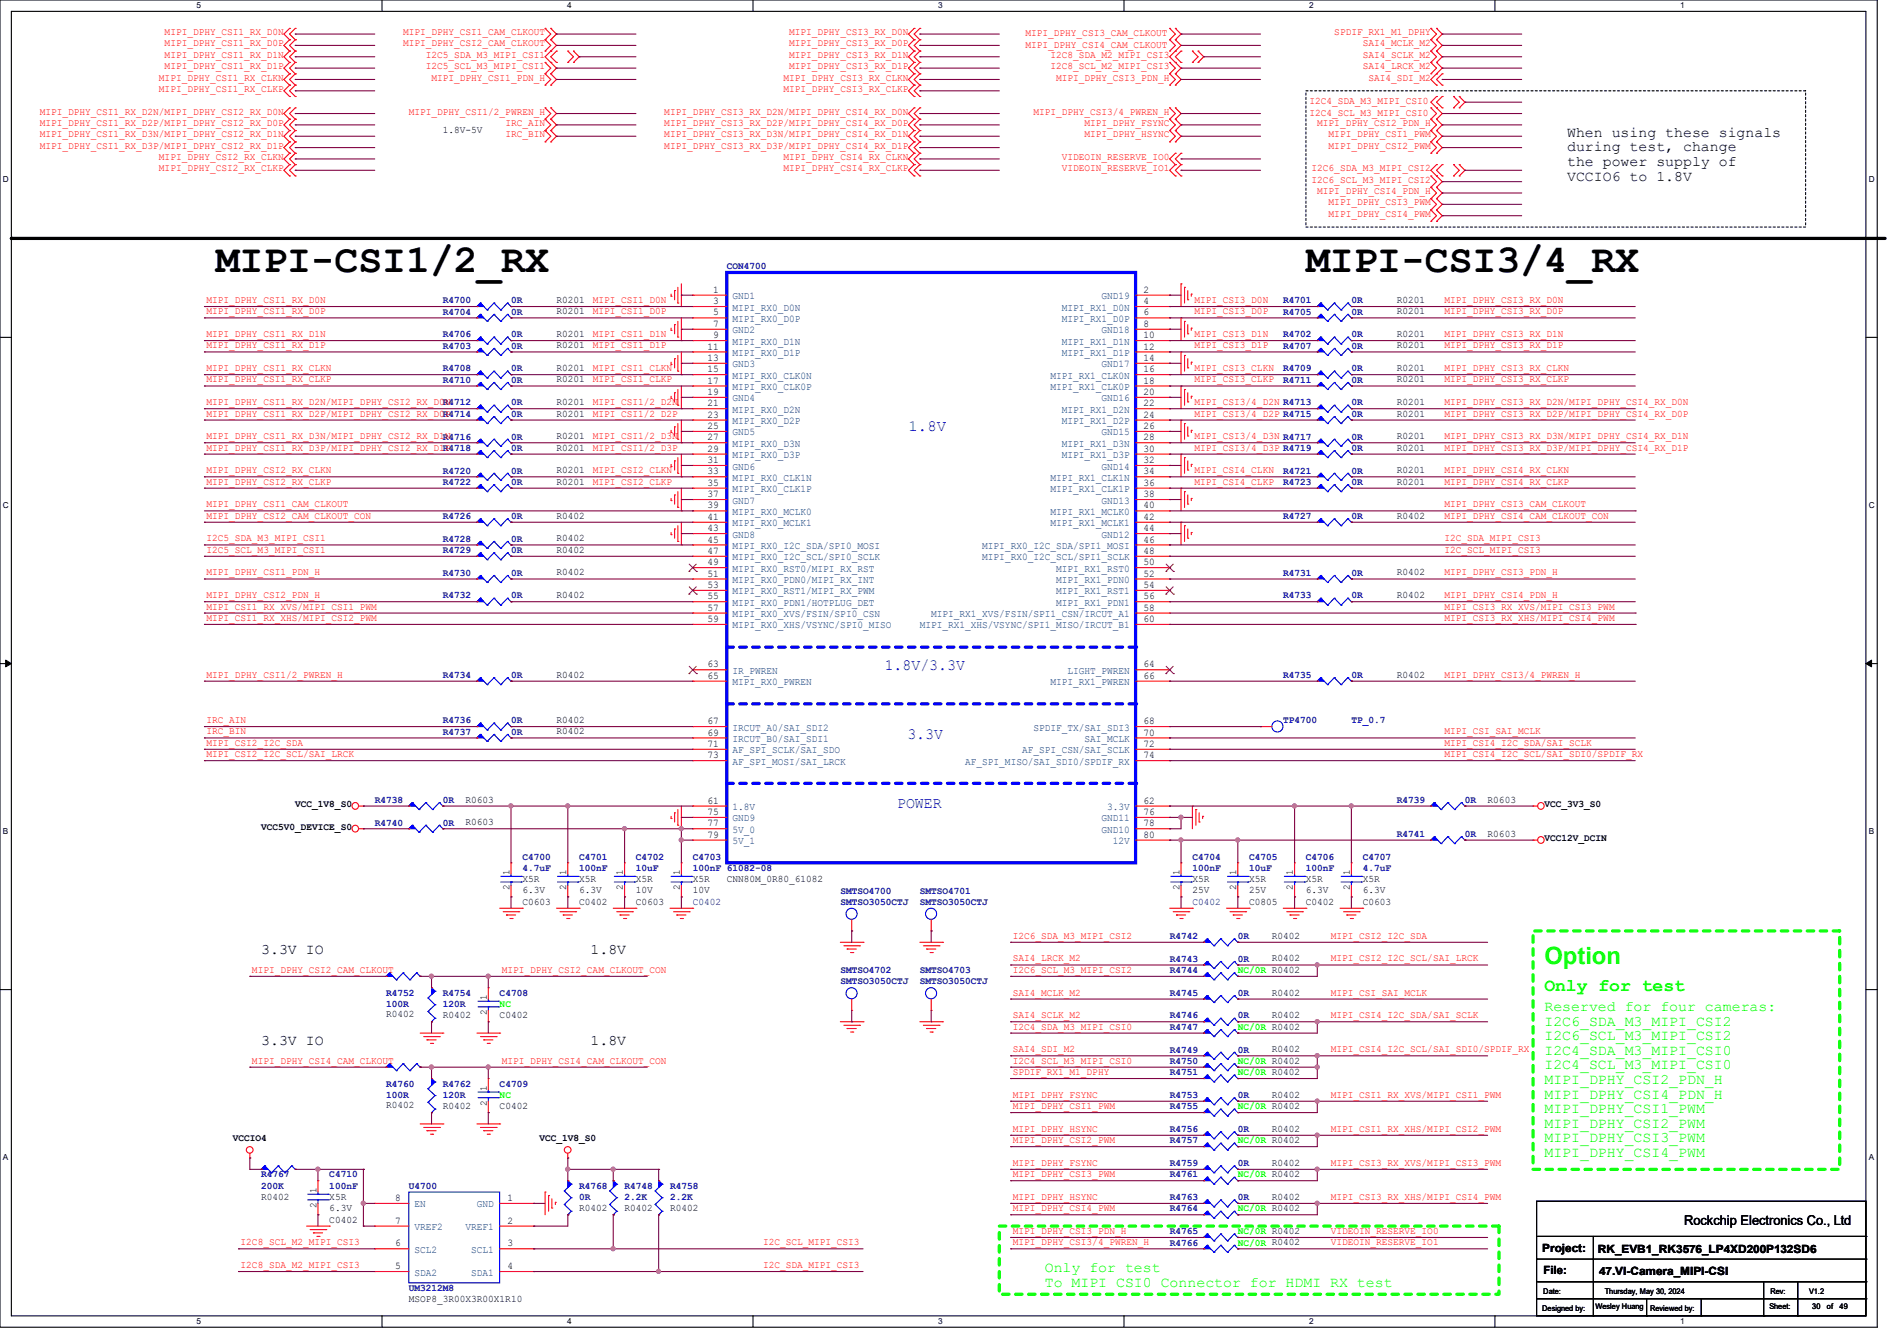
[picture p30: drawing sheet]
<svg xmlns="http://www.w3.org/2000/svg" width="297mm" height="210mm" viewBox="0 0 297 210" stroke-linecap="round" stroke-linejoin="round" font-family="sans-serif">
<defs><g id="words">
<g font-size="6.2">
<text x="33.8" y="42.5">MIPI-CSI1/2_RX</text>
<text x="204.5" y="42.5">MIPI-CSI3/4_RX</text>
</g>
<text font-size="3.7" fill="#0f0" x="241.8" y="151">Option</text>
<text font-size="2.8" fill="#0f0" x="241.8" y="155.3">Only for test</text>
<g font-size="2.5" fill="#00f">
<text x="142.2" y="67.6">1.8V</text>
<text x="138.5" y="104.9">1.8V/3.3V</text>
<text x="142.1" y="115.7">3.3V</text>
<text x="140.5" y="126.6">POWER</text>
</g>
<g font-size="2.3">
<text x="245.4" y="21.4">When using these signals</text>
<text x="245.4" y="23.7">during test, change</text>
<text x="245.4" y="26">the power supply of</text>
<text x="245.4" y="28.3">VCCIO6 to 1.8V</text>
<text x="40.9" y="149.4">3.3V IO</text>
<text x="92.5" y="149.4">1.8V</text>
<text x="40.9" y="163.7">3.3V IO</text>
<text x="92.5" y="163.7">1.8V</text>
</g>
<g font-size="2.3" fill="#0f0">
<text x="241.8" y="158.3">Reserved for four cameras:</text>
<text x="241.8" y="160.6">I2C6_SDA_M3_MIPI_CSI2</text>
<text x="241.8" y="162.9">I2C6_SCL_M3_MIPI_CSI2</text>
<text x="241.8" y="165.2">I2C4_SDA_M3_MIPI_CSI0</text>
<text x="241.8" y="167.5">I2C4_SCL_M3_MIPI_CSI0</text>
<text x="241.8" y="169.8">MIPI_DPHY_CSI2_PDN_H</text>
<text x="241.8" y="172">MIPI_DPHY_CSI4_PDN_H</text>
<text x="241.8" y="174.3">MIPI_DPHY_CSI1_PWM</text>
<text x="241.8" y="176.6">MIPI_DPHY_CSI2_PWM</text>
<text x="241.8" y="178.9">MIPI_DPHY_CSI3_PWM</text>
<text x="241.8" y="181.2">MIPI_DPHY_CSI4_PWM</text>
<text x="163.6" y="199.2">Only for test</text>
<text x="163.6" y="201.5">To MIPI CSI0 Connector for HDMI RX test</text>
</g>
<text font-size="2.1" x="263.7" y="191.9">Rockchip Electronics Co., Ltd</text>
<g font-size="1.8">
<text x="241.5" y="196">Project:</text>
<text x="250.2" y="196.2">RK_EVB1_RK3576_LP4XD200P132SD6</text>
<text x="241.6" y="199.6">File:</text>
<text x="250.4" y="199.7">47.VI-Camera_MIPI-CSI</text>
</g>
<g font-size="1.6" fill="#f00">
<text x="25.8" y="5.5">MIPI_DPHY_CSI1_RX_D0N</text>
<text x="63.1" y="5.5">MIPI_DPHY_CSI1_CAM_CLKOUT</text>
<text x="123.6" y="5.5">MIPI_DPHY_CSI3_RX_D0N</text>
<text x="160.6" y="5.7">MIPI_DPHY_CSI3_CAM_CLKOUT</text>
<text x="208.9" y="5.5">SPDIF_RX1_M1_DPHY</text>
<text x="25.8" y="7.3">MIPI_DPHY_CSI1_RX_D0P</text>
<text x="25.8" y="10.8">MIPI_DPHY_CSI1_RX_D1P</text>
<text x="25.8" y="9.1">MIPI_DPHY_CSI1_RX_D1N</text>
<text x="63.1" y="7.3">MIPI_DPHY_CSI2_CAM_CLKOUT</text>
<text x="66.7" y="9.1">I2C5_SDA_M3_MIPI_CSI1</text>
<text x="66.7" y="10.8">I2C5_SCL_M3_MIPI_CSI1</text>
<text x="123.6" y="7.3">MIPI_DPHY_CSI3_RX_D0P</text>
<text x="123.6" y="9.1">MIPI_DPHY_CSI3_RX_D1N</text>
<text x="123.6" y="10.8">MIPI_DPHY_CSI3_RX_D1P</text>
<text x="160.6" y="7.5">MIPI_DPHY_CSI4_CAM_CLKOUT</text>
<text x="164.5" y="9.1">I2C8_SDA_M2_MIPI_CSI3</text>
<text x="164.5" y="10.8">I2C8_SCL_M2_MIPI_CSI3</text>
<text x="213.4" y="7.3">SAI4_MCLK_M2</text>
<text x="213.4" y="9.1">SAI4_SCLK_M2</text>
<text x="213.4" y="10.8">SAI4_LRCK_M2</text>
<text x="6.2" y="17.9">MIPI_DPHY_CSI1_RX_D2N/MIPI_DPHY_CSI2_RX_D0N</text>
<text x="24.9" y="14.4">MIPI_DPHY_CSI1_RX_CLKP</text>
<text x="24.9" y="12.6">MIPI_DPHY_CSI1_RX_CLKN</text>
<text x="64" y="17.9">MIPI_DPHY_CSI1/2_PWREN_H</text>
<text x="67.6" y="12.6">MIPI_DPHY_CSI1_PDN_H</text>
<text x="104" y="17.9">MIPI_DPHY_CSI3_RX_D2N/MIPI_DPHY_CSI4_RX_D0N</text>
<text x="122.7" y="12.6">MIPI_DPHY_CSI3_RX_CLKN</text>
<text x="122.7" y="14.4">MIPI_DPHY_CSI3_RX_CLKP</text>
<text x="161.8" y="17.9">MIPI_DPHY_CSI3/4_PWREN_H</text>
<text x="165.4" y="12.6">MIPI_DPHY_CSI3_PDN_H</text>
<text x="205" y="16.3">I2C4_SDA_M3_MIPI_CSI0</text>
<text x="214.2" y="12.6">SAI4_SDI_M2</text>
<text x="6.2" y="19.7">MIPI_DPHY_CSI1_RX_D2P/MIPI_DPHY_CSI2_RX_D0P</text>
<text x="6.2" y="23.3">MIPI_DPHY_CSI1_RX_D3P/MIPI_DPHY_CSI2_RX_D1P</text>
<text x="6.2" y="21.5">MIPI_DPHY_CSI1_RX_D3N/MIPI_DPHY_CSI2_RX_D1N</text>
<text x="79.1" y="19.7">IRC_AIN</text>
<text x="79.1" y="21.5">IRC_BIN</text>
<text x="104" y="19.7">MIPI_DPHY_CSI3_RX_D2P/MIPI_DPHY_CSI4_RX_D0P</text>
<text x="104" y="21.5">MIPI_DPHY_CSI3_RX_D3N/MIPI_DPHY_CSI4_RX_D1N</text>
<text x="104" y="23.3">MIPI_DPHY_CSI3_RX_D3P/MIPI_DPHY_CSI4_RX_D1P</text>
<text x="169.8" y="21.5">MIPI_DPHY_HSYNC</text>
<text x="169.8" y="19.7">MIPI_DPHY_FSYNC</text>
<text x="205" y="18.1">I2C4_SCL_M3_MIPI_CSI0</text>
<text x="206.2" y="19.7">MIPI_DPHY_CSI2_PDN_H</text>
<text x="208" y="21.5">MIPI_DPHY_CSI1_PWM</text>
<text x="208" y="23.3">MIPI_DPHY_CSI2_PWM</text>
<text x="24.9" y="26.8">MIPI_DPHY_CSI2_RX_CLKP</text>
<text x="24.9" y="25.1">MIPI_DPHY_CSI2_RX_CLKN</text>
<text x="122.7" y="25.1">MIPI_DPHY_CSI4_RX_CLKN</text>
<text x="122.7" y="26.8">MIPI_DPHY_CSI4_RX_CLKP</text>
<text x="166.2" y="25.1">VIDEOIN_RESERVE_IO0</text>
<text x="166.2" y="26.8">VIDEOIN_RESERVE_IO1</text>
<text x="205.4" y="26.8">I2C6_SDA_M3_MIPI_CSI2</text>
<text x="205.4" y="28.6">I2C6_SCL_M3_MIPI_CSI2</text>
<text x="206.2" y="30.4">MIPI_DPHY_CSI4_PDN_H</text>
<text x="208" y="32.2">MIPI_DPHY_CSI3_PWM</text>
<text x="208" y="34">MIPI_DPHY_CSI4_PWM</text>
<text x="32.3" y="47.5">MIPI_DPHY_CSI1_RX_D0N</text>
<text x="92.8" y="47.5">MIPI_CSI1_D0N</text>
<text x="187" y="47.5">MIPI_CSI3_D0N</text>
<text x="226.1" y="47.5">MIPI_DPHY_CSI3_RX_D0N</text>
<text x="32.3" y="49.2">MIPI_DPHY_CSI1_RX_D0P</text>
<text x="32.3" y="52.8">MIPI_DPHY_CSI1_RX_D1N</text>
<text x="92.8" y="49.2">MIPI_CSI1_D0P</text>
<text x="92.8" y="52.8">MIPI_CSI1_D1N</text>
<text x="187" y="49.2">MIPI_CSI3_D0P</text>
<text x="187" y="52.8">MIPI_CSI3_D1N</text>
<text x="226.1" y="49.2">MIPI_DPHY_CSI3_RX_D0P</text>
<text x="226.1" y="52.8">MIPI_DPHY_CSI3_RX_D1N</text>
<text x="32.3" y="58.1">MIPI_DPHY_CSI1_RX_CLKN</text>
<text x="32.3" y="54.6">MIPI_DPHY_CSI1_RX_D1P</text>
<text x="32.3" y="59.9">MIPI_DPHY_CSI1_RX_CLKP</text>
<text x="92.8" y="54.6">MIPI_CSI1_D1P</text>
<text x="92.8" y="58.1">MIPI_CSI1_CLKN</text>
<text x="92.8" y="59.9">MIPI_CSI1_CLKP</text>
<text x="187" y="54.6">MIPI_CSI3_D1P</text>
<text x="187" y="58.1">MIPI_CSI3_CLKN</text>
<text x="187" y="59.9">MIPI_CSI3_CLKP</text>
<text x="226.1" y="54.6">MIPI_DPHY_CSI3_RX_D1P</text>
<text x="226.1" y="58.1">MIPI_DPHY_CSI3_RX_CLKN</text>
<text x="226.1" y="59.9">MIPI_DPHY_CSI3_RX_CLKP</text>
<text x="32.3" y="65.2">MIPI_DPHY_CSI1_RX_D2P/MIPI_DPHY_CSI2_RX_D0P</text>
<text x="32.3" y="63.5">MIPI_DPHY_CSI1_RX_D2N/MIPI_DPHY_CSI2_RX_D0N</text>
<text x="92.8" y="63.5">MIPI_CSI1/2_D2N</text>
<text x="92.8" y="65.2">MIPI_CSI1/2_D2P</text>
<text x="187" y="63.5">MIPI_CSI3/4_D2N R4713</text>
<text x="187" y="65.2">MIPI_CSI3/4_D2P R4715</text>
<text x="226.1" y="63.5">MIPI_DPHY_CSI3_RX_D2N/MIPI_DPHY_CSI4_RX_D0N</text>
<text x="226.1" y="65.2">MIPI_DPHY_CSI3_RX_D2P/MIPI_DPHY_CSI4_RX_D0P</text>
<text x="32.3" y="68.8">MIPI_DPHY_CSI1_RX_D3N/MIPI_DPHY_CSI2_RX_D1N</text>
<text x="32.3" y="70.6">MIPI_DPHY_CSI1_RX_D3P/MIPI_DPHY_CSI2_RX_D1P</text>
<text x="92.8" y="68.8">MIPI_CSI1/2_D3N</text>
<text x="92.8" y="70.6">MIPI_CSI1/2_D3P</text>
<text x="187" y="68.8">MIPI_CSI3/4_D3N R4717</text>
<text x="187" y="70.6">MIPI_CSI3/4_D3P R4719</text>
<text x="226.1" y="68.8">MIPI_DPHY_CSI3_RX_D3N/MIPI_DPHY_CSI4_RX_D1N</text>
<text x="226.1" y="70.6">MIPI_DPHY_CSI3_RX_D3P/MIPI_DPHY_CSI4_RX_D1P</text>
<text x="32.3" y="74.1">MIPI_DPHY_CSI2_RX_CLKN</text>
<text x="32.3" y="75.9">MIPI_DPHY_CSI2_RX_CLKP</text>
<text x="92.8" y="74.1">MIPI_CSI2_CLKN</text>
<text x="92.8" y="75.9">MIPI_CSI2_CLKP</text>
<text x="187" y="74.1">MIPI_CSI4_CLKN</text>
<text x="187" y="75.9">MIPI_CSI4_CLKP</text>
<text x="226.1" y="74.1">MIPI_DPHY_CSI4_RX_CLKN</text>
<text x="226.1" y="75.9">MIPI_DPHY_CSI4_RX_CLKP</text>
<text x="32.3" y="79.5">MIPI_DPHY_CSI1_CAM_CLKOUT</text>
<text x="32.3" y="81.2">MIPI_DPHY_CSI2_CAM_CLKOUT_CON</text>
<text x="226.1" y="79.5">MIPI_DPHY_CSI3_CAM_CLKOUT</text>
<text x="226.1" y="81.2">MIPI_DPHY_CSI4_CAM_CLKOUT_CON</text>
<text x="32.3" y="84.8">I2C5_SDA_M3_MIPI_CSI1</text>
<text x="32.3" y="86.6">I2C5_SCL_M3_MIPI_CSI1</text>
<text x="226.1" y="86.6">I2C_SCL_MIPI_CSI3</text>
<text x="226.1" y="84.8">I2C_SDA_MIPI_CSI3</text>
<text x="32.3" y="90.1">MIPI_DPHY_CSI1_PDN_H</text>
<text x="32.3" y="95.5">MIPI_CSI1_RX_XVS/MIPI_CSI1_PWM</text>
<text x="32.3" y="93.7">MIPI_DPHY_CSI2_PDN_H</text>
<text x="226.1" y="90.1">MIPI_DPHY_CSI3_PDN_H</text>
<text x="226.1" y="95.5">MIPI_CSI3_RX_XVS/MIPI_CSI3_PWM</text>
<text x="226.1" y="93.7">MIPI_DPHY_CSI4_PDN_H</text>
<text x="32.3" y="97.2">MIPI_CSI1_RX_XHS/MIPI_CSI2_PWM</text>
<text x="226.1" y="97.2">MIPI_CSI3_RX_XHS/MIPI_CSI4_PWM</text>
<text x="32.3" y="106.1">MIPI_DPHY_CSI1/2_PWREN_H</text>
<text x="226.1" y="106.1">MIPI_DPHY_CSI3/4_PWREN_H</text>
<text x="32.3" y="113.2">IRC_AIN</text>
<text x="32.3" y="115">IRC_BIN</text>
<text x="32.3" y="118.6">MIPI_CSI2_I2C_SCL/SAI_LRCK</text>
<text x="32.3" y="116.8">MIPI_CSI2_I2C_SDA</text>
<text x="226.1" y="116.8">MIPI_CSI4_I2C_SDA/SAI_SCLK</text>
<text x="226.1" y="118.6">MIPI_CSI4_I2C_SCL/SAI_SDI0/SPDIF_RX</text>
<text x="226.1" y="115">MIPI_CSI_SAI_MCLK</text>
<text x="158.6" y="147">I2C6_SDA_M3_MIPI_CSI2</text>
<text x="208.4" y="147">MIPI_CSI2_I2C_SDA</text>
<text x="39.5" y="152.4">MIPI_DPHY_CSI2_CAM_CLKOUT</text>
<text x="78.6" y="152.4">MIPI_DPHY_CSI2_CAM_CLKOUT_CON</text>
<text x="158.6" y="152.4">I2C6_SCL_M3_MIPI_CSI2</text>
<text x="158.6" y="150.6">SAI4_LRCK_M2</text>
<text x="158.6" y="155.9">SAI4_MCLK_M2</text>
<text x="208.4" y="150.6">MIPI_CSI2_I2C_SCL/SAI_LRCK</text>
<text x="208.4" y="155.9">MIPI_CSI_SAI_MCLK</text>
<text x="158.6" y="159.5">SAI4_SCLK_M2</text>
<text x="158.6" y="161.2">I2C4_SDA_M3_MIPI_CSI0</text>
<text x="208.4" y="159.5">MIPI_CSI4_I2C_SDA/SAI_SCLK</text>
<text x="39.5" y="166.6">MIPI_DPHY_CSI4_CAM_CLKOUT</text>
<text x="78.6" y="166.6">MIPI_DPHY_CSI4_CAM_CLKOUT_CON</text>
<text x="158.6" y="166.6">I2C4_SCL_M3_MIPI_CSI0</text>
<text x="158.6" y="164.8">SAI4_SDI_M2</text>
<text x="208.4" y="164.8">MIPI_CSI4_I2C_SCL/SAI_SDI0/SPDIF_RX</text>
<text x="158.6" y="173.7">MIPI_DPHY_CSI1_PWM</text>
<text x="158.6" y="171.9">MIPI_DPHY_FSYNC</text>
<text x="158.6" y="168.4">SPDIF_RX1_M1_DPHY</text>
<text x="208.4" y="171.9">MIPI_CSI1_RX_XVS/MIPI_CSI1_PWM</text>
<text x="158.6" y="179">MIPI_DPHY_CSI2_PWM</text>
<text x="158.6" y="177.2">MIPI_DPHY_HSYNC</text>
<text x="208.4" y="177.2">MIPI_CSI1_RX_XHS/MIPI_CSI2_PWM</text>
<text x="158.6" y="182.6">MIPI_DPHY_FSYNC</text>
<text x="158.6" y="184.4">MIPI_DPHY_CSI3_PWM</text>
<text x="208.4" y="182.6">MIPI_CSI3_RX_XVS/MIPI_CSI3_PWM</text>
<text x="158.6" y="187.9">MIPI_DPHY_HSYNC</text>
<text x="158.6" y="189.7">MIPI_DPHY_CSI4_PWM</text>
<text x="208.4" y="187.9">MIPI_CSI3_RX_XHS/MIPI_CSI4_PWM</text>
<text x="37.7" y="195">I2C8_SCL_M2_MIPI_CSI3</text>
<text x="119.5" y="195">I2C_SCL_MIPI_CSI3</text>
<text x="158.6" y="193.2">MIPI_DPHY_CSI3_PDN_H</text>
<text x="158.6" y="195">MIPI_DPHY_CSI3/4_PWREN_H</text>
<text x="208.4" y="193.2">VIDEOIN_RESERVE_IO0</text>
<text x="208.4" y="195">VIDEOIN_RESERVE_IO1</text>
<text x="37.7" y="198.6">I2C8_SDA_M2_MIPI_CSI3</text>
<text x="119.5" y="198.6">I2C_SDA_MIPI_CSI3</text>
</g>
<g font-size="1.6">
<text x="69.3" y="20.8">1.8V-5V</text>
<text x="87.1" y="47.5">R0201</text>
<text x="111.7" y="45.8">1</text>
<text x="111.7" y="47.6">3</text>
<text x="179" y="45.8">2</text>
<text x="179" y="47.6">4</text>
<text x="218.7" y="47.5">R0201</text>
<text x="87.1" y="52.8">R0201</text>
<text x="87.1" y="49.2">R0201</text>
<text x="111.7" y="49.4">5</text>
<text x="111.7" y="51.2">7</text>
<text x="111.7" y="53">9</text>
<text x="179" y="49.4">6</text>
<text x="179" y="51.2">8</text>
<text x="179" y="53">10</text>
<text x="218.7" y="49.2">R0201</text>
<text x="218.7" y="52.8">R0201</text>
<text x="87.1" y="59.9">R0201</text>
<text x="87.1" y="58.1">R0201</text>
<text x="87.1" y="54.6">R0201</text>
<text x="110.8" y="54.7">11</text>
<text x="110.8" y="56.5">13</text>
<text x="110.8" y="58.3">15</text>
<text x="179" y="54.7">12</text>
<text x="179" y="56.5">14</text>
<text x="179" y="58.3">16</text>
<text x="218.7" y="59.9">R0201</text>
<text x="218.7" y="58.1">R0201</text>
<text x="218.7" y="54.6">R0201</text>
<text x="87.1" y="63.5">R0201</text>
<text x="87.1" y="65.2">R0201</text>
<text x="110.8" y="60.1">17</text>
<text x="110.8" y="61.8">19</text>
<text x="110.8" y="63.6">21</text>
<text x="110.8" y="65.4">23</text>
<text x="179" y="60.1">18</text>
<text x="179" y="61.8">20</text>
<text x="179" y="63.6">22</text>
<text x="179" y="65.4">24</text>
<text x="218.7" y="63.5">R0201</text>
<text x="218.7" y="65.2">R0201</text>
<text x="87.1" y="70.6">R0201</text>
<text x="87.1" y="68.8">R0201</text>
<text x="110.8" y="67.2">25</text>
<text x="110.8" y="69">27</text>
<text x="110.8" y="70.7">29</text>
<text x="179" y="67.2">26</text>
<text x="179" y="69">28</text>
<text x="179" y="70.7">30</text>
<text x="218.7" y="70.6">R0201</text>
<text x="218.7" y="68.8">R0201</text>
<text x="87.1" y="75.9">R0201</text>
<text x="87.1" y="74.1">R0201</text>
<text x="110.8" y="72.5">31</text>
<text x="110.8" y="74.3">33</text>
<text x="110.8" y="76.1">35</text>
<text x="110.8" y="77.9">37</text>
<text x="179" y="72.5">32</text>
<text x="179" y="74.3">34</text>
<text x="179" y="76.1">36</text>
<text x="179" y="77.9">38</text>
<text x="218.7" y="74.1">R0201</text>
<text x="218.7" y="75.9">R0201</text>
<text x="87.1" y="81.2">R0402</text>
<text x="110.8" y="79.6">39</text>
<text x="110.8" y="81.4">41</text>
<text x="110.8" y="83.2">43</text>
<text x="179" y="79.6">40</text>
<text x="179" y="81.4">42</text>
<text x="179" y="83.2">44</text>
<text x="218.7" y="81.2">R0402</text>
<text x="87.1" y="84.8">R0402</text>
<text x="87.1" y="86.6">R0402</text>
<text x="110.8" y="85">45</text>
<text x="110.8" y="86.7">47</text>
<text x="110.8" y="88.5">49</text>
<text x="179" y="85">46</text>
<text x="179" y="86.7">48</text>
<text x="179" y="88.5">50</text>
<text x="87.1" y="93.7">R0402</text>
<text x="87.1" y="90.1">R0402</text>
<text x="110.8" y="90.3">51</text>
<text x="110.8" y="92.1">53</text>
<text x="110.8" y="93.9">55</text>
<text x="110.8" y="95.6">57</text>
<text x="179" y="90.3">52</text>
<text x="179" y="92.1">54</text>
<text x="179" y="93.9">56</text>
<text x="179" y="95.6">58</text>
<text x="218.7" y="90.1">R0402</text>
<text x="218.7" y="93.7">R0402</text>
<text x="110.8" y="97.4">59</text>
<text x="179" y="97.4">60</text>
<text x="87.1" y="106.1">R0402</text>
<text x="110.8" y="106.3">65</text>
<text x="110.8" y="104.5">63</text>
<text x="179" y="106.3">66</text>
<text x="179" y="104.5">64</text>
<text x="218.7" y="106.1">R0402</text>
<text x="87.1" y="113.2">R0402</text>
<text x="110.8" y="113.4">67</text>
<text x="179" y="113.4">68</text>
<text x="87.1" y="115">R0402</text>
<text x="110.8" y="117">71</text>
<text x="110.8" y="118.7">73</text>
<text x="110.8" y="115.2">69</text>
<text x="179" y="117">72</text>
<text x="179" y="118.7">74</text>
<text x="179" y="115.2">70</text>
<text x="72.9" y="125.7">R0603</text>
<text x="110.8" y="125.9">61</text>
<text x="179" y="125.9">62</text>
<text x="232.9" y="125.7">R0603</text>
<text x="40.9" y="130">VCC5V0_DEVICE_S0</text>
<text x="46.2" y="126.4">VCC_1V8_S0</text>
<text x="72.9" y="129.2">R0603</text>
<text x="110.8" y="127.6">75</text>
<text x="110.8" y="129.4">77</text>
<text x="110.8" y="131.2">79</text>
<text x="179" y="127.6">76</text>
<text x="179" y="129.4">78</text>
<text x="179" y="131.2">80</text>
<text x="232.9" y="131">R0603</text>
<text x="241.8" y="131.8">VCC12V_DCIN</text>
<text x="241.8" y="126.4">VCC_3V3_S0</text>
<text x="79.8" y="137.1" transform="rotate(-90 79.8 137.1)">1</text>
<text x="88.6" y="137.1" transform="rotate(-90 88.6 137.1)">1</text>
<text x="97.5" y="137.1" transform="rotate(-90 97.5 137.1)">1</text>
<text x="106.4" y="137.1" transform="rotate(-90 106.4 137.1)">1</text>
<text x="184.7" y="137.1" transform="rotate(-90 184.7 137.1)">1</text>
<text x="193.5" y="137.1" transform="rotate(-90 193.5 137.1)">1</text>
<text x="202.4" y="137.1" transform="rotate(-90 202.4 137.1)">1</text>
<text x="211.3" y="137.1" transform="rotate(-90 211.3 137.1)">1</text>
<text x="79.8" y="139.4" transform="rotate(-90 79.8 139.4)">2</text>
<text x="81.8" y="141.7">C0603</text>
<text x="81.8" y="138.1">X5R</text>
<text x="81.8" y="139.9">6.3V</text>
<text x="88.6" y="139.4" transform="rotate(-90 88.6 139.4)">2</text>
<text x="90.7" y="141.7">C0402</text>
<text x="90.7" y="138.1">X5R</text>
<text x="90.7" y="139.9">6.3V</text>
<text x="97.5" y="139.4" transform="rotate(-90 97.5 139.4)">2</text>
<text x="99.6" y="141.7">C0603</text>
<text x="99.6" y="138.1">X5R</text>
<text x="99.6" y="139.9">10V</text>
<text x="106.4" y="139.4" transform="rotate(-90 106.4 139.4)">2</text>
<text x="108.5" y="138.1">X5R</text>
<text x="108.5" y="139.9">10V</text>
<text x="113.8" y="138.1">CNN80M_0R80_61082</text>
<text x="184.7" y="139.4" transform="rotate(-90 184.7 139.4)">2</text>
<text x="186.7" y="138.1">X5R</text>
<text x="186.7" y="139.9">25V</text>
<text x="193.5" y="139.4" transform="rotate(-90 193.5 139.4)">2</text>
<text x="195.6" y="141.7">C0805</text>
<text x="195.6" y="138.1">X5R</text>
<text x="195.6" y="139.9">25V</text>
<text x="202.4" y="139.4" transform="rotate(-90 202.4 139.4)">2</text>
<text x="204.5" y="141.7">C0402</text>
<text x="204.5" y="138.1">X5R</text>
<text x="204.5" y="139.9">6.3V</text>
<text x="211.3" y="139.4" transform="rotate(-90 211.3 139.4)">2</text>
<text x="213.4" y="141.7">C0603</text>
<text x="213.4" y="138.1">X5R</text>
<text x="213.4" y="139.9">6.3V</text>
<text x="199.1" y="147">R0402</text>
<text x="199.1" y="150.6">R0402</text>
<text x="199.1" y="155.9">R0402</text>
<text x="60.5" y="159.3">R0402</text>
<text x="69.3" y="159.5">R0402</text>
<text x="76.2" y="159" transform="rotate(-90 76.2 159)">2</text>
<text x="76.2" y="156.6" transform="rotate(-90 76.2 156.6)">1</text>
<text x="78.2" y="159.5">C0402</text>
<text x="199.1" y="159.5">R0402</text>
<text x="199.1" y="164.8">R0402</text>
<text x="60.5" y="173.5">R0402</text>
<text x="69.3" y="173.7">R0402</text>
<text x="76.2" y="173.2" transform="rotate(-90 76.2 173.2)">2</text>
<text x="76.2" y="170.9" transform="rotate(-90 76.2 170.9)">1</text>
<text x="78.2" y="173.7">C0402</text>
<text x="199.1" y="171.9">R0402</text>
<text x="36.4" y="178.7">VCCIO4</text>
<text x="84.5" y="178.7">VCC_1V8_S0</text>
<text x="199.1" y="177.2">R0402</text>
<text x="199.1" y="182.6">R0402</text>
<text x="40.9" y="187.9">R0402</text>
<text x="49.5" y="189.2" transform="rotate(-90 49.5 189.2)">2</text>
<text x="49.5" y="186.9" transform="rotate(-90 49.5 186.9)">1</text>
<text x="51.6" y="191.5">C0402</text>
<text x="51.6" y="187.9">X5R</text>
<text x="51.6" y="189.7">6.3V</text>
<text x="61.9" y="191.6">7</text>
<text x="61.9" y="188.1">8</text>
<text x="79.5" y="188.1">1</text>
<text x="79.5" y="191.6">2</text>
<text x="90.7" y="189.7">R0402</text>
<text x="97.8" y="189.7">R0402</text>
<text x="104.9" y="189.7">R0402</text>
<text x="199.1" y="187.9">R0402</text>
<text x="61.9" y="195.2">6</text>
<text x="79.5" y="195.2">3</text>
<text x="61.9" y="198.8">5</text>
<text x="64" y="203.9">MSOP8_3R00X3R00X1R10</text>
<text x="79.5" y="198.8">4</text>
</g>
<g font-size="1.6" fill="#000080">
<text x="69.3" y="47.5">R4700</text>
<text x="80" y="47.5">0R</text>
<text x="113.8" y="42.2">CON4700</text>
<text x="200.9" y="47.5">R4701</text>
<text x="211.6" y="47.5">0R</text>
<text x="69.3" y="52.8">R4706</text>
<text x="69.3" y="49.3">R4704</text>
<text x="80" y="52.8">0R</text>
<text x="80" y="49.3">0R</text>
<text x="200.9" y="49.3">R4705</text>
<text x="200.9" y="52.8">R4702</text>
<text x="211.6" y="49.3">0R</text>
<text x="211.6" y="52.8">0R</text>
<text x="69.3" y="59.9">R4710</text>
<text x="69.3" y="58.2">R4708</text>
<text x="69.3" y="54.6">R4703</text>
<text x="80" y="59.9">0R</text>
<text x="80" y="58.2">0R</text>
<text x="80" y="54.6">0R</text>
<text x="200.9" y="59.9">R4711</text>
<text x="200.9" y="58.2">R4709</text>
<text x="200.9" y="54.6">R4707</text>
<text x="211.6" y="59.9">0R</text>
<text x="211.6" y="58.2">0R</text>
<text x="211.6" y="54.6">0R</text>
<text x="69.3" y="63.5">R4712</text>
<text x="69.3" y="65.3">R4714</text>
<text x="80" y="63.5">0R</text>
<text x="80" y="65.3">0R</text>
<text x="211.6" y="63.5">0R</text>
<text x="211.6" y="65.3">0R</text>
<text x="69.3" y="70.6">R4718</text>
<text x="69.3" y="68.8">R4716</text>
<text x="80" y="70.6">0R</text>
<text x="80" y="68.8">0R</text>
<text x="211.6" y="70.6">0R</text>
<text x="211.6" y="68.8">0R</text>
<text x="69.3" y="75.9">R4722</text>
<text x="69.3" y="74.2">R4720</text>
<text x="80" y="75.9">0R</text>
<text x="80" y="74.2">0R</text>
<text x="200.9" y="74.2">R4721</text>
<text x="200.9" y="75.9">R4723</text>
<text x="211.6" y="74.2">0R</text>
<text x="211.6" y="75.9">0R</text>
<text x="69.3" y="81.3">R4726</text>
<text x="80" y="81.3">0R</text>
<text x="200.9" y="81.3">R4727</text>
<text x="211.6" y="81.3">0R</text>
<text x="69.3" y="84.8">R4728</text>
<text x="69.3" y="86.6">R4729</text>
<text x="80" y="84.8">0R</text>
<text x="80" y="86.6">0R</text>
<text x="69.3" y="93.7">R4732</text>
<text x="69.3" y="90.2">R4730</text>
<text x="80" y="93.7">0R</text>
<text x="80" y="90.2">0R</text>
<text x="200.9" y="90.2">R4731</text>
<text x="200.9" y="93.7">R4733</text>
<text x="211.6" y="90.2">0R</text>
<text x="211.6" y="93.7">0R</text>
<text x="69.3" y="106.2">R4734</text>
<text x="80" y="106.2">0R</text>
<text x="200.9" y="106.2">R4735</text>
<text x="211.6" y="106.2">0R</text>
<text x="69.3" y="113.3">R4736</text>
<text x="80" y="113.3">0R</text>
<text x="200.9" y="113.3">TP4700</text>
<text x="211.6" y="113.3">TP_0.7</text>
<text x="69.3" y="115.1">R4737</text>
<text x="80" y="115.1">0R</text>
<text x="58.7" y="125.7">R4738</text>
<text x="69.3" y="125.7">0R</text>
<text x="218.7" y="125.7">R4739</text>
<text x="229.4" y="125.7">0R</text>
<text x="58.7" y="129.3">R4740</text>
<text x="69.3" y="129.3">0R</text>
<text x="218.7" y="131.1">R4741</text>
<text x="229.4" y="131.1">0R</text>
<text x="81.8" y="134.6">C4700</text>
<text x="81.8" y="136.4">4.7uF</text>
<text x="90.7" y="134.6">C4701</text>
<text x="90.7" y="136.4">100nF</text>
<text x="99.6" y="134.6">C4702</text>
<text x="99.6" y="136.4">10uF</text>
<text x="108.5" y="134.6">C4703</text>
<text x="108.5" y="136.4">100nF 61082-08</text>
<text x="186.7" y="134.6">C4704</text>
<text x="186.7" y="136.4">100nF</text>
<text x="195.6" y="134.6">C4705</text>
<text x="195.6" y="136.4">10uF</text>
<text x="204.5" y="134.6">C4706</text>
<text x="204.5" y="136.4">100nF</text>
<text x="213.4" y="134.6">C4707</text>
<text x="213.4" y="136.4">4.7uF</text>
<text x="108.5" y="141.7">C0402</text>
<text x="131.6" y="140">SMTSO4700</text>
<text x="131.6" y="141.7">SMTSO3050CTJ</text>
<text x="144" y="140">SMTSO4701</text>
<text x="144" y="141.7">SMTSO3050CTJ</text>
<text x="186.7" y="141.7">C0402</text>
<text x="183.1" y="147.1">R4742</text>
<text x="193.8" y="147.1">0R</text>
<text x="60.5" y="156">R4752</text>
<text x="69.3" y="156">R4754</text>
<text x="78.2" y="156">C4708</text>
<text x="131.6" y="152.4">SMTSO4702</text>
<text x="131.6" y="154.2">SMTSO3050CTJ</text>
<text x="144" y="152.4">SMTSO4703</text>
<text x="144" y="154.2">SMTSO3050CTJ</text>
<text x="183.1" y="150.6">R4743</text>
<text x="183.1" y="152.4">R4744</text>
<text x="183.1" y="156">R4745</text>
<text x="193.8" y="150.6">0R</text>
<text x="193.8" y="156">0R</text>
<text x="60.5" y="157.7">100R</text>
<text x="69.3" y="157.7">120R</text>
<text x="183.1" y="159.5">R4746</text>
<text x="183.1" y="161.3">R4747</text>
<text x="193.8" y="159.5">0R</text>
<text x="183.1" y="166.6">R4750</text>
<text x="183.1" y="164.8">R4749</text>
<text x="193.8" y="164.8">0R</text>
<text x="60.5" y="170.2">R4760</text>
<text x="60.5" y="172">100R</text>
<text x="69.3" y="170.2">R4762</text>
<text x="69.3" y="172">120R</text>
<text x="78.2" y="170.2">C4709</text>
<text x="183.1" y="173.7">R4755</text>
<text x="183.1" y="168.4">R4751</text>
<text x="183.1" y="172">R4753</text>
<text x="193.8" y="172">0R</text>
<text x="183.1" y="179.1">R4757</text>
<text x="183.1" y="177.3">R4756</text>
<text x="193.8" y="177.3">0R</text>
<text x="40.9" y="184.4">R4767</text>
<text x="51.6" y="184.4">C4710</text>
<text x="183.1" y="184.4">R4761</text>
<text x="183.1" y="182.6">R4759</text>
<text x="193.8" y="182.6">0R</text>
<text x="40.9" y="186.2">200K</text>
<text x="51.6" y="186.2">100nF</text>
<text x="64" y="186.2">U4700</text>
<text x="90.7" y="186.2">R4768</text>
<text x="90.7" y="188">0R</text>
<text x="97.8" y="186.2">R4748</text>
<text x="97.8" y="188">2.2K</text>
<text x="104.9" y="186.2">R4758</text>
<text x="104.9" y="188">2.2K</text>
<text x="183.1" y="188">R4763</text>
<text x="183.1" y="189.7">R4764</text>
<text x="193.8" y="188">0R</text>
<text x="183.1" y="195.1">R4766</text>
<text x="183.1" y="193.3">R4765</text>
<text x="64" y="202.2">UM3212M8</text>
</g>
<g font-size="1.6" fill="#004080">
<text x="114.7" y="46.9">GND1</text>
<text x="172.5" y="46.9">GND19</text>
<text x="114.7" y="48.6">MIPI_RX0_D0N</text>
<text x="114.7" y="50.4">MIPI_RX0_D0P</text>
<text x="114.7" y="52.2">GND2</text>
<text x="114.7" y="54">MIPI_RX0_D1N</text>
<text x="166.2" y="48.6">MIPI_RX1_D0N</text>
<text x="166.2" y="50.4">MIPI_RX1_D0P</text>
<text x="166.2" y="54">MIPI_RX1_D1N</text>
<text x="172.5" y="52.2">GND18</text>
<text x="114.7" y="55.8">MIPI_RX0_D1P</text>
<text x="114.7" y="57.5">GND3</text>
<text x="114.7" y="59.3">MIPI_RX0_CLK0N</text>
<text x="164.5" y="59.3">MIPI_RX1_CLK0N</text>
<text x="166.2" y="55.8">MIPI_RX1_D1P</text>
<text x="172.5" y="57.5">GND17</text>
<text x="114.7" y="61.1">MIPI_RX0_CLK0P</text>
<text x="114.7" y="62.9">GND4</text>
<text x="114.7" y="64.6">MIPI_RX0_D2N</text>
<text x="164.5" y="61.1">MIPI_RX1_CLK0P</text>
<text x="166.2" y="64.6">MIPI_RX1_D2N</text>
<text x="172.5" y="62.9">GND16</text>
<text x="114.7" y="66.4">MIPI_RX0_D2P</text>
<text x="114.7" y="68.2">GND5</text>
<text x="114.7" y="70">MIPI_RX0_D3N</text>
<text x="114.7" y="71.8">MIPI_RX0_D3P</text>
<text x="166.2" y="66.4">MIPI_RX1_D2P</text>
<text x="166.2" y="70">MIPI_RX1_D3N</text>
<text x="166.2" y="71.8">MIPI_RX1_D3P</text>
<text x="172.5" y="68.2">GND15</text>
<text x="114.7" y="73.5">GND6</text>
<text x="114.7" y="75.3">MIPI_RX0_CLK1N</text>
<text x="114.7" y="77.1">MIPI_RX0_CLK1P</text>
<text x="164.5" y="75.3">MIPI_RX1_CLK1N</text>
<text x="164.5" y="77.1">MIPI_RX1_CLK1P</text>
<text x="172.5" y="73.5">GND14</text>
<text x="114.7" y="78.9">GND7</text>
<text x="114.7" y="80.6">MIPI_RX0_MCLK0</text>
<text x="114.7" y="82.4">MIPI_RX0_MCLK1</text>
<text x="164.5" y="80.6">MIPI_RX1_MCLK0</text>
<text x="164.5" y="82.4">MIPI_RX1_MCLK1</text>
<text x="172.5" y="78.9">GND13</text>
<text x="114.7" y="84.2">GND8</text>
<text x="114.7" y="86">MIPI_RX0_I2C_SDA/SPI0_MOSI</text>
<text x="114.7" y="87.8">MIPI_RX0_I2C_SCL/SPI0_SCLK</text>
<text x="114.7" y="89.5">MIPI_RX0_RST0/MIPI_RX_RST</text>
<text x="153.8" y="86">MIPI_RX0_I2C_SDA/SPI1_MOSI</text>
<text x="153.8" y="87.8">MIPI_RX0_I2C_SCL/SPI1_SCLK</text>
<text x="165.4" y="89.5">MIPI_RX1_RST0</text>
<text x="172.5" y="84.2">GND12</text>
<text x="114.7" y="91.3">MIPI_RX0_PDN0/MIPI_RX_INT</text>
<text x="114.7" y="93.1">MIPI_RX0_RST1/MIPI_RX_PWM</text>
<text x="114.7" y="94.9">MIPI_RX0_PDN1/HOTPLUG_DET</text>
<text x="165.4" y="91.3">MIPI_RX1_PDN0</text>
<text x="165.4" y="93.1">MIPI_RX1_RST1</text>
<text x="165.4" y="94.9">MIPI_RX1_PDN1</text>
<text x="114.7" y="96.6">MIPI_RX0_XVS/FSIN/SPI0_CSN</text>
<text x="114.7" y="98.4">MIPI_RX0_XHS/VSYNC/SPI0_MISO</text>
<text x="144" y="98.4">MIPI_RX1_XHS/VSYNC/SPI1_MISO/IRCUT_B1</text>
<text x="145.8" y="96.6">MIPI_RX1_XVS/FSIN/SPI1_CSN/IRCUT_A1</text>
<text x="114.7" y="107.3">MIPI_RX0_PWREN</text>
<text x="114.7" y="105.5">IR_PWREN</text>
<text x="164.5" y="107.3">MIPI_RX1_PWREN</text>
<text x="167.1" y="105.5">LIGHT_PWREN</text>
<text x="114.7" y="118">AF_SPI_SCLK/SAI_SDO</text>
<text x="114.7" y="119.8">AF_SPI_MOSI/SAI_LRCK</text>
<text x="114.7" y="114.4">IRCUT_A0/SAI_SDI2</text>
<text x="114.7" y="116.2">IRCUT_B0/SAI_SDI1</text>
<text x="151.1" y="119.8">AF_SPI_MISO/SAI_SDI0/SPDIF_RX</text>
<text x="160" y="118">AF_SPI_CSN/SAI_SCLK</text>
<text x="161.8" y="114.4">SPDIF_TX/SAI_SDI3</text>
<text x="169.8" y="116.2">SAI_MCLK</text>
<text x="114.7" y="126.9">1.8V</text>
<text x="114.7" y="128.7">GND9</text>
<text x="114.7" y="130.4">5V_0</text>
<text x="172.5" y="128.7">GND11</text>
<text x="172.5" y="130.4">GND10</text>
<text x="173.4" y="126.9">3.3V</text>
<text x="114.7" y="132.2">5V_1</text>
<text x="174.2" y="132.2">12V</text>
<text x="64.9" y="189.1">EN</text>
<text x="74.7" y="189.1">GND</text>
<text x="64.9" y="196.2">SCL2</text>
<text x="64.9" y="192.7">VREF2</text>
<text x="72.9" y="192.7">VREF1</text>
<text x="73.8" y="196.2">SCL1</text>
<text x="64.9" y="199.8">SDA2</text>
<text x="73.8" y="199.8">SDA1</text>
</g>
<g font-size="1.6" fill="#0f0">
<text x="193.8" y="152.4">NC/0R R0402</text>
<text x="78.2" y="157.7">NC</text>
<text x="193.8" y="161.3">NC/0R R0402</text>
<text x="193.8" y="166.6">NC/0R R0402</text>
<text x="78.2" y="172">NC</text>
<text x="193.8" y="173.7">NC/0R R0402</text>
<text x="193.8" y="168.4">NC/0R R0402</text>
<text x="193.8" y="179.1">NC/0R R0402</text>
<text x="193.8" y="184.4">NC/0R R0402</text>
<text x="193.8" y="189.7">NC/0R R0402</text>
<text x="193.8" y="195.1">NC/0R R0402</text>
<text x="193.8" y="193.3">NC/0R R0402</text>
</g>
<g font-size="1.3">
<text x="30.8" y="1.3">5</text>
<text x="88.8" y="1.3">4</text>
<text x="146.9" y="1.3">3</text>
<text x="205" y="1.3">2</text>
<text x="263.1" y="1.3">1</text>
<text x=".5" y="28.4">D</text>
<text x="292.6" y="28.4">D</text>
<text x=".5" y="79.5">C</text>
<text x="292.6" y="79.5">C</text>
<text x=".5" y="130.6">B</text>
<text x="292.6" y="130.6">B</text>
<text x=".5" y="181.7">A</text>
<text x="292.6" y="181.7">A</text>
<text x="30.8" y="207.4">5</text>
<text x="88.8" y="207.4">4</text>
<text x="146.9" y="207.4">3</text>
<text x="205" y="207.4">2</text>
<text x="263.1" y="207.4">1</text>
</g>
<g font-size="1.2">
<text x="241.6" y="202.6">Date:</text>
<text x="251.2" y="202.6">Thursday, May 30, 2024</text>
<text x="277.2" y="202.6">Rev:</text>
<text x="283.2" y="202.6">V1.2</text>
<text x="241.5" y="205.3">Designed by:</text>
<text x="249.8" y="205.1">Wesley Huang</text>
<text x="258.4" y="205.3">Reviewed by:</text>
<text x="277" y="205.1">Sheet:</text>
<text x="283.8" y="205.1">30</text>
<text x="286" y="205.1">of</text>
<text x="288" y="205.1">49</text>
</g>
</g></defs>
<path d="M0 0h293.9v207.9h-293.9zM1.8 1.8h290.3v204.3h-290.3z" fill="none" stroke="#000" stroke-width=".17"/>
<g fill="#fff">
<path d="M30.8 .2h.7v1.4h-.7z"/>
<path d="M30.8 206.2h.7v1.4h-.7z"/>
</g>
<path d="M59.8 0v1.8M59.8 206.1v1.8" fill="none" stroke="#000" stroke-width=".17"/>
<g fill="#fff">
<path d="M88.8 .2h.7v1.4h-.7z"/>
<path d="M88.8 206.2h.7v1.4h-.7z"/>
</g>
<path d="M117.9 0v1.8M117.9 206.1v1.8" fill="none" stroke="#000" stroke-width=".17"/>
<g fill="#fff">
<path d="M146.9 .2h.7v1.4h-.7z"/>
<path d="M146.9 206.2h.7v1.4h-.7z"/>
</g>
<path d="M176 0v1.8M176 206.1v1.8" fill="none" stroke="#000" stroke-width=".17"/>
<g fill="#fff">
<path d="M205 .2h.7v1.4h-.7z"/>
<path d="M205 206.2h.7v1.4h-.7z"/>
</g>
<path d="M234.1 0v1.8M234.1 206.1v1.8" fill="none" stroke="#000" stroke-width=".17"/>
<g fill="#fff">
<path d="M263.1 .2h.6v1.4h-.6z"/>
<path d="M263.1 206.2h.6v1.4h-.6z"/>
<path d="M.5 27.3h.9v1.4h-.9z"/>
<path d="M292.6 27.3h.9v1.4h-.9z"/>
<path d="M.5 78.4h.9v1.4h-.9z"/>
<path d="M292.6 78.4h.9v1.4h-.9z"/>
</g>
<path d="M0 52.8h1.8M292.1 52.8h1.8" fill="none" stroke="#000" stroke-width=".17"/>
<g fill="#fff">
<path d="M.5 129.5h.8v1.4h-.8z"/>
<path d="M292.6 129.5h.8v1.4h-.8z"/>
</g>
<path d="M0 103.9h1.8M292.1 103.9h1.8" fill="none" stroke="#000" stroke-width=".17"/>
<path d="M.9 103.4l.9 .5-.9 .5zM292.1 103.9l.9-.5v1z" fill="#000" stroke="#000" stroke-width=".16"/>
<g fill="#fff">
<path d="M.5 180.5h.8v1.4h-.8z"/>
<path d="M292.6 180.5h.8v1.4h-.8z"/>
</g>
<g fill="none" stroke="#000" stroke-width=".17">
<path d="M0 155h1.8M292.1 155h1.8M240.6 188.1h51.5v18h-51.5zM240.6 193.6h51.5M240.6 197.2h51.5M249.5 193.6v12.5M292.1 193.6h.1M292.1 197.2h.1M240.6 200.7h51.5M240.6 203.4h51.5M249.5 206.1h.1M257.8 206.1h.1"/>
<path d="M257.8 203.4v2.7M266.4 206.1h.1M266.4 203.4v2.7M276.1 206.1h.1M276.1 200.7v5.4M281.5 206.1h.1M281.5 200.7v5.4M292.1 200.7h.1M292.1 203.4h.1"/>
</g>
<path d="M204.5 14.2h78.2v21.4h-78.2z" fill="none" stroke="#000" stroke-width=".17" stroke-dasharray=".3 .3"/>
<path d="M240 145.8h48v37.3h-48zM156.5 192h78.2v10.7h-78.2z" fill="none" stroke="#0f0" stroke-width=".51" stroke-dasharray="1 1"/>
<path d="M1.8 37.3h293.3" fill="none" stroke="#000" stroke-width=".51"/>
<circle cx="1.8" cy="37.3" r=".25" fill="#000"/>
<g fill="none" stroke="#f00" stroke-width=".17">
<path d="M45.3 15.1h.1M45.3 13.3h.1M45.3 11.6h.1M45.3 8h.1M45.3 6.2h.1M45.3 4.4h.1M45.3 9.8h.1M45.3 18.7h.1M45.3 16.9h.1M45.3 13.3l-.9 .9 .9 .9M45.3 11.6l-.9 .8 .9 .9M45.3 6.2l-.9 .9 .9 .9"/>
<path d="M45.3 4.4l-.9 .9 .9 .9M45.3 9.8l-.9 .9 .9 .9M45.3 8l-.9 .9 .9 .9M45.3 18.7l-.9 .9 .9 .8M45.3 16.9l-.9 .9 .9 .9M46.2 15.1h.1M46.2 13.3h.1M46.2 11.6h.1M46.2 8h.1M46.2 6.2h.1M46.2 4.4h.1M46.2 9.8h.1"/>
<path d="M46.2 18.7h.1M46.2 16.9h.1M46.2 13.3l-.9 .9 .9 .9M46.2 11.6l-.9 .8 .9 .9M46.2 6.2l-.9 .9 .9 .9M46.2 4.4l-.9 .9 .9 .9M46.2 9.8l-.9 .9 .9 .9M46.2 8l-.9 .9 .9 .9M46.2 18.7l-.9 .9 .9 .8M46.2 16.9l-.9 .9 .9 .9M85.3 6.2h.1M85.3 4.4h.1"/>
<path d="M85.3 11.6h.1M85.3 9.8h.1M85.3 13.3h.1M85.3 18.7h.1M85.3 16.9h.1M85.3 8h.1M85.3 4.4l.9 .9-.9 .9M85.3 11.6l.9 .8-.9 .9M85.3 9.8l.9 .9-.9 .9M85.3 16.9l.9 .9-.9 .9M85.3 18.7l.9 .9-.9 .8M85.3 6.2l.9 .9-.9 .9"/>
<path d="M86.2 4.4h.1M86.2 6.2h.1M86.2 9.8h.1M86.2 8h.1M86.2 11.6h.1M86.2 13.3h.1M86.2 16.9h.1M86.2 18.7h.1M86.2 4.4l.9 .9-.9 .9M86.2 11.6l.9 .8-.9 .9M86.2 6.2l.9 .9-1.8 1.8 1.8 1.8-.9 .9M86.2 16.9l.9 .9-.9 .9"/>
<path d="M86.2 18.7l.9 .9-.9 .8M87.1 9.8h.1M87.1 8h.1M87.1 8l-.9 .9 .9 .9M88.9 9.8h.1M88.9 8h.1M88.9 8l.9 .9-.9 .9M89.8 8h.1M89.8 9.8h.1M89.8 8l.9 .9-.9 .9M143.1 6.2h.1M143.1 4.4h.1"/>
<path d="M143.1 8h.1M143.1 9.8h.1M143.1 11.6h.1M143.1 13.3h.1M143.1 15.1h.1M143.1 18.7h.1M143.1 16.9h.1M143.1 4.4l-.9 .9 .9 .9M143.1 6.2l-.9 .9 .9 .9M143.1 8l-.9 .9 .9 .9M143.1 9.8l-.9 .9 .9 .9M143.1 11.6l-.9 .8 .9 .9"/>
<path d="M143.1 13.3l-.9 .9 .9 .9M143.1 16.9l-.9 .9 .9 .9M143.1 18.7l-.9 .9 .9 .8M144 6.2h.1M144 4.4h.1M144 8h.1M144 9.8h.1M144 11.6h.1M144 13.3h.1M144 15.1h.1M144 18.7h.1M144 16.9h.1"/>
<path d="M144 4.4l-.9 .9 .9 .9M144 6.2l-.9 .9 .9 .9M144 8l-.9 .9 .9 .9M144 9.8l-.9 .9 .9 .9M144 11.6l-.9 .8 .9 .9M144 13.3l-.9 .9 .9 .9M144 16.9l-.9 .9 .9 .9M144 18.7l-.9 .9 .9 .8M183.1 6.2h.1M183.1 4.4h.1M183.1 18.7h.1M183.1 16.9h.1"/>
<path d="M183.1 8h.1M183.1 13.3h.1M183.1 11.6h.1M183.1 9.8h.1M183.1 4.4l.9 .9-.9 .9M183.1 16.9l.9 .9-.9 .9M183.1 6.2l.9 .9-.9 .9M183.1 11.6l.9 .8-.9 .9M183.1 9.8l.9 .9-.9 .9M183.1 18.7l.9 .9-.9 .8M184 4.4h.1M184 6.2h.1"/>
<path d="M184 16.9h.1M184 18.7h.1M184 8h.1M184 11.6h.1M184 13.3h.1M184 9.8h.1M184 4.4l.9 .9-.9 .9M184 16.9l.9 .9-.9 .9M184 6.2l.9 .9-1.8 1.8 1.8 1.8-.9 .9M184 11.6l.9 .8-.9 .9M184 18.7l.9 .9-.9 .8M184.9 9.8h.1"/>
<path d="M184.9 8h.1M184.9 8l-.9 .9 .9 .9M186.7 9.8h.1M186.7 8h.1M186.7 8l.9 .9-.9 .9M187.6 8h.1M187.6 9.8h.1M187.6 8l.9 .9-.9 .9M224 18.7h.1M224 16.9h.1M224 4.4h.1M224 6.2h.1"/>
<path d="M224 8h.1M224 9.8h.1M224 11.6h.1M224 18.7l.9 .9-.9 .8M224 16.9l.9 .9-.9 .9M224 4.4l.9 .9-.9 .9M224 6.2l.9 .9-.9 .9M224 8l.9 .9-.9 .9M224 9.8l.9 .9-.9 .9M224.9 18.7h.1M224.9 16.9h.1M224.9 15.1h.1"/>
<path d="M224.9 6.2h.1M224.9 4.4h.1M224.9 8h.1M224.9 9.8h.1M224.9 11.6h.1M224.9 13.3h.1M224.9 18.7l.9 .9-.9 .8M224.9 15.1l-.9 .9 1.8 1.8-.9 .9M224.9 4.4l.9 .9-.9 .9M224.9 6.2l.9 .9-.9 .9M224.9 8l.9 .9-.9 .9M224.9 9.8l.9 .9-1.8 1.7 .9 .9"/>
<path d="M225.8 16.9h.1M225.8 15.1h.1M225.8 11.6h.1M225.8 13.3h.1M225.8 11.6l-.9 .8 .9 .9M225.8 15.1l-.9 .9 .9 .9M227.6 16.9h.1M227.6 15.1h.1M227.6 15.1l.9 .9-.9 .9M228.5 15.1h.1M228.5 16.9h.1M228.5 15.1l.9 .9-.9 .9"/>
<path d="M45.3 27.6h.1M45.3 25.8h.1M45.3 24h.1M45.3 20.4h.1M45.3 22.2h.1M45.3 25.8l-.9 .9 .9 .9M45.3 24l-.9 .9 .9 .9M45.3 22.2l-.9 .9 .9 .9M45.3 20.4l-.9 .9 .9 .9M46.2 27.6h.1M46.2 25.8h.1M46.2 24h.1"/>
<path d="M46.2 20.4h.1M46.2 22.2h.1M46.2 25.8l-.9 .9 .9 .9M46.2 24l-.9 .9 .9 .9M46.2 22.2l-.9 .9 .9 .9M46.2 20.4l-.9 .9 .9 .9M85.3 20.4h.1M85.3 22.2h.1M85.3 20.4l.9 .9-.9 .9M86.2 20.4h.1M86.2 22.2h.1M86.2 20.4l.9 .9-.9 .9"/>
<path d="M143.1 20.4h.1M143.1 22.2h.1M143.1 24h.1M143.1 25.8h.1M143.1 27.6h.1M143.1 20.4l-.9 .9 .9 .9M143.1 22.2l-.9 .9 .9 .9M143.1 24l-.9 .9 .9 .9M143.1 25.8l-.9 .9 .9 .9M144 20.4h.1M144 22.2h.1M144 24h.1"/>
<path d="M144 25.8h.1M144 27.6h.1M144 20.4l-.9 .9 .9 .9M144 22.2l-.9 .9 .9 .9M144 24l-.9 .9 .9 .9M144 25.8l-.9 .9 .9 .9M183.1 22.2h.1M183.1 20.4h.1M183.1 20.4l.9 .9-.9 .9M184 20.4h.1M184 22.2h.1M184 25.8h.1"/>
<path d="M184 24h.1M184 27.6h.1M184 20.4l.9 .9-.9 .9M184 24l-.9 .9 .9 .9M184 25.8l-.9 .9 .9 .9M184.9 25.8h.1M184.9 24h.1M184.9 27.6h.1M184.9 24l-.9 .9 .9 .9M184.9 25.8l-.9 .9 .9 .9M224 20.4h.1M224 22.2h.1"/>
<path d="M224 24h.1M224 32.9h.1M224 31.1h.1M224 29.3h.1M224 34.7h.1M224 27.6h.1M224 20.4l.9 .9-.9 .9M224 22.2l.9 .9-.9 .9M224 31.1l.9 .9-.9 .9M224 29.3l.9 .9-.9 .9M224 32.9l.9 .9-.9 .9M224 27.6l.9 .8-.9 .9"/>
<path d="M224.9 20.4h.1M224.9 22.2h.1M224.9 24h.1M224.9 31.1h.1M224.9 32.9h.1M224.9 29.3h.1M224.9 34.7h.1M224.9 27.6h.1M224.9 25.8h.1M224.9 20.4l.9 .9-.9 .9M224.9 22.2l.9 .9-.9 .9M224.9 31.1l.9 .9-.9 .9"/>
<path d="M224.9 29.3l.9 .9-.9 .9M224.9 32.9l.9 .9-.9 .9M224.9 25.8l-.9 .9 1.8 1.7-.9 .9M225.8 27.6h.1M225.8 25.8h.1M225.8 25.8l-.9 .9 .9 .9M227.6 27.6h.1M227.6 25.8h.1M227.6 25.8l.9 .9-.9 .9M228.5 25.8h.1M228.5 27.6h.1M228.5 25.8l.9 .9-.9 .9"/>
<path d="M74.7 53.3h.1M74.7 58.7h.1M74.7 49.8h.1M80 53.3h.1M80 58.7h.1M80 49.8h.1M105.1 51.7h.1M105.1 57.1h.1M105.1 46.4h.1M105.1 46.1v.3M105.1 51.4v.3M105.1 56.7v.4"/>
<path d="M105.6 50.8h.1M105.6 56.2h.1M105.6 45.5h.1M105.6 45.5v1.4M105.6 50.8v1.5M105.6 56.2v1.4M106.1 52.8h.1M106.1 58.1h.1M106.1 47.5h.1M106.1 45v2.5M106.1 50.3v2.5M106.1 55.7v2.4"/>
<path d="M106.7 53.3h.1M106.7 58.7h.1M106.7 48h.1M106.7 44.4v3.6M106.7 49.8v3.5M106.7 55.1v3.6M184.9 49.8h.1M184.9 44.4h.1M184.9 55.1h.1M184.9 44.4v3.6M184.9 49.8v3.5M184.9 55.1v3.6"/>
<path d="M185.5 50.3h.1M185.5 45h.1M185.5 55.7h.1M185.5 45v2.5M185.5 50.3v2.5M185.5 55.7v2.4M186 52.3h.1M186 46.9h.1M186 57.6h.1M186 45.5v1.4M186 50.8v1.5M186 56.2v1.4"/>
<path d="M186.5 51.4h.1M186.5 46.1h.1M186.5 56.7h.1M186.5 46.1v.3M186.5 51.4v.3M186.5 56.7v.4M206.2 49.8h.1M211.6 49.8h.1M74.7 60.5h.1M74.7 64h.1M74.7 65.8h.1M74.7 71.1h.1"/>
<path d="M74.7 76.5h.1M80 60.5h.1M80 64h.1M80 65.8h.1M80 71.1h.1M80 76.5h.1M105.1 62.4h.1M105.1 67.7h.1M105.1 73.1h.1M105.1 78.4h.1M105.1 62.1v.3M105.1 67.4v.3"/>
<path d="M105.1 72.7v.4M105.1 78.1v.3M105.6 61.5h.1M105.6 66.8h.1M105.6 72.2h.1M105.6 77.5h.1M105.6 61.5v1.4M105.6 66.8v1.5M105.6 72.2v1.4M105.6 77.5v1.5M106.1 63.5h.1M106.1 68.8h.1"/>
<path d="M106.1 74.1h.1M106.1 79.5h.1M106.1 61v2.5M106.1 66.3v2.5M106.1 71.7v2.4M106.1 77v2.5M106.7 64h.1M106.7 69.3h.1M106.7 74.7h.1M106.7 60.5v3.5M106.7 65.8v3.5M106.7 71.1v3.6"/>
<path d="M106.7 76.5v3.5M184.9 71.1h.1M184.9 76.5h.1M184.9 60.5h.1M184.9 65.8h.1M184.9 60.5v3.5M184.9 65.8v3.5M184.9 71.1v3.6M184.9 76.5v3.5M185.5 71.7h.1M185.5 77h.1M185.5 61h.1"/>
<path d="M185.5 66.3h.1M185.5 61v2.5M185.5 66.3v2.5M185.5 71.7v2.4M185.5 77v2.5M186 73.6h.1M186 79h.1M186 62.9h.1M186 68.3h.1M186 61.5v1.4M186 66.8v1.5M186 72.2v1.4"/>
<path d="M186 77.5v1.5M186.5 72.7h.1M186.5 78.1h.1M186.5 62.1h.1M186.5 67.4h.1M186.5 62.1v.3M186.5 67.4v.3M186.5 72.7v.4M186.5 78.1v.3M206.2 64h.1M206.2 71.1h.1M206.2 60.5h.1"/>
<path d="M206.2 69.3h.1M211.6 64h.1M211.6 71.1h.1M211.6 60.5h.1M211.6 69.3h.1M74.7 94.2h.1M74.7 81.8h.1M74.7 85.3h.1M74.7 87.1h.1M80 94.2h.1M80 81.8h.1M80 85.3h.1"/>
<path d="M80 87.1h.1M105.1 83.7h.1M105.1 83.4v.3M105.6 82.8h.1M105.6 82.8v1.5M106.1 84.8h.1M106.1 82.3v2.5M106.7 80h.1M106.7 85.3h.1M106.7 81.8v3.5M184.9 81.8h.1M184.9 81.8v3.5"/>
<path d="M185.5 82.3h.1M185.5 82.3v2.5M186 84.3h.1M186 82.8v1.5M186.5 83.4h.1M186.5 83.4v.3M206.2 81.8h.1M206.2 90.7h.1M211.6 81.8h.1M211.6 90.7h.1M74.7 113.8h.1M74.7 115.6h.1"/>
<path d="M80 113.8h.1M80 115.6h.1M197.4 113.8h.1M197.4 113.8h1.7M206.2 106.7h.1M211.6 106.7h.1M56.2 129.8h.7M56.2 126.2h.7M56.9 129.8h.1M56.9 126.2h.1M64 126.2h.1M69.3 126.2h.1"/>
<path d="M80 135.1h.1M80 135.1v1.8M80 138.7v1.8M88.9 135.1h.1M88.9 135.1v1.8M88.9 138.7v1.8M105.1 128.2h.1M105.1 127.8v.4M105.6 127.3h.1M105.6 127.3v1.4M106.1 129.2h.1M106.1 126.8v2.4"/>
<path d="M106.7 129.8h.1M106.7 126.2v3.6M186.7 126.2h.1M186.7 126.2v3.6M187.2 126.8h.1M187.2 126.8v2.4M187.7 128.7h.1M187.7 127.3v1.4M188.3 127.8h.1M188.3 127.8v.4M193.8 135.1h.1M193.8 135.1v1.8"/>
<path d="M193.8 138.7v1.8M211.6 135.1h.1M211.6 135.1v1.8M211.6 138.7v1.8M224 126.2h.1M229.4 126.2h.1M240 131.6h.1M240 126.2h.1M240 131.6h.7M240 126.2h.7M60.5 152.9h.1M65.8 152.9h.1"/>
<path d="M67.6 154.7h.1M76.5 154.7h.1M76.5 154.7v1.8M76.5 158.2v1.8M78.2 142.2h3.6M78.8 142.8h2.4M79.3 143.3h.1M79.3 143.3h1.4M79.8 143.8h.4M80 140.5h.1M80.2 143.8h.1M81.2 142.8h.1"/>
<path d="M81.8 142.2h.1M87.1 142.2h3.6M87.7 142.8h2.4M88.2 143.3h.1M88.2 143.3h1.4M88.7 143.8h.4M88.9 140.5h.1M89.1 143.8h.1M90.1 142.8h.1M90.7 142.2h.1M96 142.2h3.6M96.6 142.8h2.4"/>
<path d="M97.1 143.3h.1M97.1 143.3h1.4M97.6 143.8h.4M98 143.8h.1M99 142.8h.1M99.6 142.2h.1M104.9 142.2h3.6M105.5 142.8h2.4M106 143.3h.1M106 143.3h1.4M106.5 143.8h.3M106.8 143.8h.1"/>
<path d="M107.9 142.8h.1M108.5 142.2h.1M131.6 147.6h3.5M132.1 148.1h2.5M132.6 148.6h.1M132.6 148.6h1.5M133.2 149.2h.3M133.3 158.2h.1M133.3 156.5v1.7M133.5 149.2h.1M134.6 148.1h.1M135.1 147.6h.1"/>
<path d="M144 147.6h3.6M144.6 148.1h2.4M145.1 148.6h.1M145.1 148.6h1.4M145.6 149.2h.4M145.8 145.8h.1M145.8 158.2h.1M145.8 144v1.8M145.8 156.5v1.7M146 149.2h.1M147 148.1h.1M147.6 147.6h.1"/>
<path d="M183.1 142.2h3.6M183.7 142.8h2.4M184.2 143.3h.1M184.2 143.3h1.4M184.7 143.8h.4M185.1 143.8h.1M186.1 142.8h.1M186.7 142.2h.1M188.5 147.6h.1M188.5 151.1h.1M188.5 152.9h.1M188.5 156.5h.1"/>
<path d="M192 142.2h3.6M192.6 142.8h2.4M193.1 143.3h.1M193.1 143.3h1.4M193.6 143.8h.4M193.8 140.5h.1M193.8 147.6h.1M193.8 151.1h.1M193.8 152.9h.1M193.8 156.5h.1M194 143.8h.1M195 142.8h.1"/>
<path d="M195.6 142.2h.1M200.9 142.2h3.6M201.5 142.8h2.4M202 143.3h.1M202 143.3h1.4M202.5 143.8h.4M202.9 143.8h.1M203.9 142.8h.1M204.5 142.2h.1M209.8 142.2h3.6M210.4 142.8h2.4M210.9 143.3h.1"/>
<path d="M210.9 143.3h1.4M211.4 143.8h.4M211.6 140.5h.1M211.8 143.8h.1M212.8 142.8h.1M213.4 142.2h.1M65.8 161.8h3.5M65.8 176h3.5M66.3 162.3h2.5M66.3 176.6h2.5M66.8 162.9h.1M66.8 177.1h.1"/>
<path d="M66.8 162.9h1.5M66.8 177.1h1.5M67.4 163.4h.3M67.4 177.6h.3M67.6 160h.1M67.7 163.4h.1M67.7 177.6h.1M68.8 162.3h.1M68.8 176.6h.1M69.3 161.8h.1M69.3 176h.1M74.7 161.8h3.5"/>
<path d="M74.7 176h3.5M75.2 162.3h2.5M75.2 176.6h2.5M75.7 162.9h.1M75.7 177.1h.1M75.7 162.9h1.5M75.7 177.1h1.5M76.3 163.4h.3M76.3 177.6h.3M76.5 168.9h.1M76.5 174.2h.1M76.5 160h.1"/>
<path d="M76.5 168.9v1.8M76.5 172.5v1.7M76.6 163.4h.1M76.6 177.6h.1M77.7 162.3h.1M77.7 176.6h.1M78.2 161.8h.1M78.2 176h.1M131.6 160h3.5M132.1 160.6h2.5M132.6 161.1h.1M132.6 161.1h1.5"/>
<path d="M133.2 161.6h.3M133.5 161.6h.1M134.6 160.6h.1M135.1 160h.1M144 160h3.6M144.6 160.6h2.4M145.1 161.1h.1M145.1 161.1h1.4M145.6 161.6h.4M146 161.6h.1M147 160.6h.1M147.6 160h.1"/>
<path d="M188.5 174.2h.1M188.5 167.1h.1M188.5 179.6h.1M188.5 168.9h.1M188.5 172.5h.1M188.5 160h.1M193.8 174.2h.1M193.8 167.1h.1M193.8 179.6h.1M193.8 168.9h.1M193.8 172.5h.1M193.8 160h.1"/>
<path d="M39.1 181.4h.1M39.1 180.6v.8M40.9 183.1h.1M46.2 183.1h.1M48 192h3.6M48.6 192.6h2.4M49.1 193.1h.1M49.1 193.1h1.4M49.6 193.6h.4M49.8 184.9h.1M49.8 190.2h.1M49.8 184.9v1.8"/>
<path d="M49.8 188.5v1.7M50 193.6h.1M51 192.6h.1M51.6 192h.1M58.7 199.1h.1M58.7 195.6h.1M58.7 192h.1M58.7 188.5h.1M58.7 192h5.3M58.7 188.5h5.3M58.7 195.6h5.3M58.7 199.1h5.3"/>
<path d="M78.2 192h5.4M78.2 188.5h5.4M78.2 195.6h5.4M78.2 199.1h5.4M83.6 188.5h.1M83.6 192h.1M83.6 195.6h.1M83.6 199.1h.1M85.3 186.7h.1M85.3 186.7v3.5M85.9 187.2h.1M85.9 187.2v2.5"/>
<path d="M86.4 189.2h.1M86.4 187.7v1.5M87 188.3h.1M87 188.3v.3M88.9 181.4h.1M88.9 184.9h.1M88.9 190.2h.1M88.9 180.6v.8M96 184.9h.1M96 190.2h.1M103.1 184.9h.1M103.1 190.2h.1"/>
<path d="M188.5 188.5h.1M188.5 184.9h.1M188.5 190.2h.1M193.8 188.5h.1M193.8 184.9h.1M193.8 190.2h.1"/>
<circle cx="55.6" cy="129.8" r=".52"/>
<circle cx="55.6" cy="126.2" r=".52"/>
<circle cx="241.2" cy="126.2" r=".52"/>
<circle cx="241.2" cy="131.6" r=".52"/>
<circle cx="39.1" cy="180.1" r=".52"/>
<circle cx="88.9" cy="180.1" r=".52"/>
</g>
<g fill="none" stroke="#00f" stroke-width=".17">
<path d="M75.2 59.9h.1M75.2 52.8h.1M75.2 58.1h.1M75.2 49.2h.1M75.2 59.9l-.5 .6M75.2 59.9l1.1 1.1M75.2 52.8l-.5 .5M75.2 52.8l1.1 1.1M75.2 58.1l-.5 .6M75.2 58.1l1.1 1.1M75.2 49.2l-.5 .6M75.2 49.2l1.1 1.1"/>
<path d="M76.3 53.9h.1M76.3 59.2h.1M76.3 50.3h.1M77.3 59.9h.1M77.3 52.8h.1M77.3 58.1h.1M77.3 49.2h.1M77.3 59.9l-1 1.1M77.3 59.9l1.1 1.1M77.3 52.8l-1 1.1M77.3 52.8l1.1 1.1M77.3 58.1l-1 1.1"/>
<path d="M77.3 58.1l1.1 1.1M77.3 49.2l-1 1.1M77.3 49.2l1.1 1.1M78.4 53.9h.1M78.4 59.2h.1M78.4 50.3h.1M79.5 59.9h.1M79.5 52.8h.1M79.5 58.1h.1M79.5 49.2h.1M79.5 59.9l-1.1 1.1M79.5 59.9l.5 .6"/>
<path d="M79.5 52.8l-1.1 1.1M79.5 52.8l.5 .5M79.5 58.1l-1.1 1.1M79.5 58.1l.5 .6M79.5 49.2l-1.1 1.1M79.5 49.2l.5 .6M80 53.3h.1M80 58.7h.1M80 49.8h.1M206.8 59.9h.1M206.8 49.2h.1M206.8 59.9l-.6 .6"/>
<path d="M206.8 59.9l1.1 1.1M206.8 49.2l-.6 .6M206.8 49.2l1.1 1.1M207.9 50.3h.1M208.9 59.9h.1M208.9 49.2h.1M208.9 59.9l-1 1.1M208.9 59.9l1.1 1.1M208.9 49.2l-1 1.1M208.9 49.2l1.1 1.1M210 50.3h.1M211 59.9h.1"/>
<path d="M211 49.2h.1M211 59.9l-1 1.1M211 59.9l.6 .6M211 49.2l-1 1.1M211 49.2l.6 .6M211.6 49.8h.1M75.2 63.5h.1M75.2 65.2h.1M75.2 70.6h.1M75.2 75.9h.1M75.2 63.5l-.5 .5M75.2 63.5l1.1 1.1"/>
<path d="M75.2 65.2l-.5 .6M75.2 65.2l1.1 1.1M75.2 70.6l-.5 .5M75.2 70.6l1.1 1.1M75.2 75.9l-.5 .6M75.2 75.9l1.1 1.1M76.3 61h.1M76.3 64.6h.1M76.3 66.3h.1M76.3 71.7h.1M76.3 77h.1M77.3 63.5h.1"/>
<path d="M77.3 65.2h.1M77.3 70.6h.1M77.3 75.9h.1M77.3 63.5l-1 1.1M77.3 63.5l1.1 1.1M77.3 65.2l-1 1.1M77.3 65.2l1.1 1.1M77.3 70.6l-1 1.1M77.3 70.6l1.1 1.1M77.3 75.9l-1 1.1M77.3 75.9l1.1 1.1M78.4 61h.1"/>
<path d="M78.4 64.6h.1M78.4 66.3h.1M78.4 71.7h.1M78.4 77h.1M79.5 63.5h.1M79.5 65.2h.1M79.5 70.6h.1M79.5 75.9h.1M79.5 63.5l-1.1 1.1M79.5 63.5l.5 .5M79.5 65.2l-1.1 1.1M79.5 65.2l.5 .6"/>
<path d="M79.5 70.6l-1.1 1.1M79.5 70.6l.5 .5M79.5 75.9l-1.1 1.1M79.5 75.9l.5 .6M80 60.5h.1M80 64h.1M80 65.8h.1M80 71.1h.1M80 76.5h.1M206.8 63.5h.1M206.8 70.6h.1M206.8 68.8h.1"/>
<path d="M206.8 63.5l-.6 .5M206.8 63.5l1.1 1.1M206.8 70.6l-.6 .5M206.8 70.6l1.1 1.1M206.8 68.8l-.6 .5M206.8 68.8l1.1 1.1M207.9 64.6h.1M207.9 71.7h.1M207.9 61h.1M207.9 69.9h.1M208.9 63.5h.1M208.9 70.6h.1"/>
<path d="M208.9 68.8h.1M208.9 63.5l-1 1.1M208.9 63.5l1.1 1.1M208.9 70.6l-1 1.1M208.9 70.6l1.1 1.1M208.9 68.8l-1 1.1M208.9 68.8l1.1 1.1M210 64.6h.1M210 71.7h.1M210 61h.1M210 69.9h.1M211 63.5h.1"/>
<path d="M211 70.6h.1M211 68.8h.1M211 63.5l-1 1.1M211 63.5l.6 .5M211 70.6l-1 1.1M211 70.6l.6 .5M211 68.8l-1 1.1M211 68.8l.6 .5M211.6 64h.1M211.6 71.1h.1M211.6 60.5h.1M211.6 69.3h.1"/>
<path d="M75.2 93.7h.1M75.2 81.2h.1M75.2 84.8h.1M75.2 86.6h.1M75.2 93.7l-.5 .5M75.2 93.7l1.1 1.1M75.2 81.2l-.5 .6M75.2 81.2l1.1 1.1M75.2 84.8l-.5 .5M75.2 84.8l1.1 1.1M75.2 86.6l-.5 .5M75.2 86.6l1.1 1.1"/>
<path d="M76.3 94.8h.1M76.3 82.3h.1M76.3 85.9h.1M76.3 87.7h.1M77.3 93.7h.1M77.3 81.2h.1M77.3 84.8h.1M77.3 86.6h.1M77.3 93.7l-1 1.1M77.3 93.7l1.1 1.1M77.3 81.2l-1 1.1M77.3 81.2l1.1 1.1"/>
<path d="M77.3 84.8l-1 1.1M77.3 84.8l1.1 1.1M77.3 86.6l-1 1.1M77.3 86.6l1.1 1.1M78.4 94.8h.1M78.4 82.3h.1M78.4 85.9h.1M78.4 87.7h.1M79.5 93.7h.1M79.5 81.2h.1M79.5 84.8h.1M79.5 86.6h.1"/>
<path d="M79.5 93.7l-1.1 1.1M79.5 93.7l.5 .5M79.5 81.2l-1.1 1.1M79.5 81.2l.5 .6M79.5 84.8l-1.1 1.1M79.5 84.8l.5 .5M79.5 86.6l-1.1 1.1M79.5 86.6l.5 .5M80 94.2h.1M80 81.8h.1M80 85.3h.1M80 87.1h.1"/>
<path d="M206.8 81.2h.1M206.8 90.1h.1M206.8 81.2l-.6 .6M206.8 81.2l1.1 1.1M206.8 90.1l-.6 .6M206.8 90.1l1.1 1.1M207.9 82.3h.1M207.9 91.2h.1M208.9 81.2h.1M208.9 90.1h.1M208.9 81.2l-1 1.1M208.9 81.2l1.1 1.1"/>
<path d="M208.9 90.1l-1 1.1M208.9 90.1l1.1 1.1M210 82.3h.1M210 91.2h.1M211 81.2h.1M211 90.1h.1M211 81.2l-1 1.1M211 81.2l.6 .6M211 90.1l-1 1.1M211 90.1l.6 .6M211.6 81.8h.1M211.6 90.7h.1"/>
<path d="M75.2 113.2h.1M75.2 115h.1M75.2 113.2l-.5 .6M75.2 113.2l1.1 1.1M75.2 115l-.5 .6M75.2 115l1.1 1.1M76.3 114.3h.1M76.3 116.1h.1M77.3 113.2h.1M77.3 115h.1M77.3 113.2l-1 1.1M77.3 113.2l1.1 1.1"/>
<path d="M77.3 115l-1 1.1M77.3 115l1.1 1.1M78.4 114.3h.1M78.4 116.1h.1M79.5 113.2h.1M79.5 115h.1M79.5 113.2l-1.1 1.1M79.5 113.2l.5 .6M79.5 115l-1.1 1.1M79.5 115l.5 .6M80 113.8h.1M80 115.6h.1"/>
<path d="M206.8 106.1h.1M206.8 106.1l-.6 .6M206.8 106.1l1.1 1.1M207.9 107.2h.1M208.9 106.1h.1M208.9 106.1l-1 1.1M208.9 106.1l1.1 1.1M210 107.2h.1M211 106.1h.1M211 106.1l-1 1.1M211 106.1l.6 .6M211.6 106.7h.1"/>
<path d="M64.6 125.7h.1M64.6 125.7l-.6 .5M64.6 125.7l1 1.1M65.6 126.8h.1M66.7 125.7h.1M66.7 125.7l-1.1 1.1M66.7 125.7l1 1.1M67.7 126.8h.1M68.8 125.7h.1M68.8 125.7l-1.1 1.1M68.8 125.7l.5 .5M69.3 126.2h.1"/>
<path d="M78.4 138.1h3.2M78.4 137.2h3.2M80 137.2h.1M80 138.1h.1M80 136.9v.3M80 138.1v.6M81.6 138.1h.1M81.6 137.2h.1M87.3 138.1h3.2M87.3 137.2h3.2M88.9 137.2h.1M88.9 138.1h.1"/>
<path d="M88.9 136.9v.3M88.9 138.1v.6M90.5 138.1h.1M90.5 137.2h.1M192.2 138.1h3.2M192.2 137.2h3.2M193.8 137.2h.1M193.8 138.1h.1M193.8 136.9v.3M193.8 138.1v.6M195.4 138.1h.1M195.4 137.2h.1"/>
<path d="M210 138.1h3.2M210 137.2h3.2M211.6 137.2h.1M211.6 138.1h.1M211.6 136.9v.3M211.6 138.1v.6M213.2 138.1h.1M213.2 137.2h.1M224.6 125.7h.1M224.6 125.7l-.6 .5M224.6 125.7l1 1.1M225.6 126.8h.1"/>
<path d="M226.7 125.7h.1M226.7 125.7l-1.1 1.1M226.7 125.7l1.1 1.1M227.8 126.8h.1M228.8 125.7h.1M228.8 125.7l-1 1.1M228.8 125.7l.6 .5M229.4 126.2h.1M61 152.4h.1M61 152.4l-.5 .5M61 152.4l1.1 1.1M62.1 153.5h.1"/>
<path d="M63.1 152.4h.1M63.1 152.4l-1 1.1M63.1 152.4l1.1 1.1M64.2 153.5h.1M65.2 152.4h.1M65.2 152.4l-1 1.1M65.2 152.4l.6 .5M65.8 152.9h.1M67 156.3h.1M67 158.4h.1M67 156.3l1.1 1.1M67 158.4l1.1 1.1"/>
<path d="M67.6 154.7l.5 .5M68.1 155.2h.1M68.1 157.4h.1M68.1 159.5h.1M68.1 155.2l-1.1 1.1M68.1 157.4l-1.1 1M68.1 159.5l-.5 .5M74.8 157.7h3.3M74.8 156.8h3.3M76.5 156.8h.1M76.5 157.7h.1M76.5 156.5v.3"/>
<path d="M76.5 157.7v.5M78.1 157.7h.1M78.1 156.8h.1M189 147h.1M189 150.6h.1M189 152.4h.1M189 155.9h.1M189 159.5h.1M189 147l-.5 .6M189 147l1.1 1.1M189 150.6l-.5 .5M189 150.6l1.1 1.1"/>
<path d="M189 152.4l-.5 .5M189 152.4l1.1 1.1M189 155.9l-.5 .6M189 155.9l1.1 1.1M189 159.5l-.5 .5M189 159.5l1.1 1.1M190.1 148.1h.1M190.1 151.7h.1M190.1 153.5h.1M190.1 157h.1M191.1 147h.1M191.1 150.6h.1"/>
<path d="M191.1 152.4h.1M191.1 155.9h.1M191.1 159.5h.1M191.1 147l-1 1.1M191.1 147l1.1 1.1M191.1 150.6l-1 1.1M191.1 150.6l1.1 1.1M191.1 152.4l-1 1.1M191.1 152.4l1.1 1.1M191.1 155.9l-1 1.1M191.1 155.9l1.1 1.1M191.1 159.5l-1 1.1"/>
<path d="M191.1 159.5l1.1 1.1M192.2 148.1h.1M192.2 151.7h.1M192.2 153.5h.1M192.2 157h.1M193.3 147h.1M193.3 150.6h.1M193.3 152.4h.1M193.3 155.9h.1M193.3 159.5h.1M193.3 147l-1.1 1.1M193.3 147l.5 .6"/>
<path d="M193.3 150.6l-1.1 1.1M193.3 150.6l.5 .5M193.3 152.4l-1.1 1.1M193.3 152.4l.5 .5M193.3 155.9l-1.1 1.1M193.3 155.9l.5 .6M193.3 159.5l-1.1 1.1M193.3 159.5l.5 .5M193.8 147.6h.1M193.8 151.1h.1M193.8 152.9h.1M193.8 156.5h.1"/>
<path d="M67.6 160h.1M74.8 171.9h3.3M74.8 171h3.3M76.5 171h.1M76.5 171.9h.1M76.5 170.7v.3M76.5 171.9v.6M78.1 171.9h.1M78.1 171h.1M189 173.7h.1M189 166.6h.1M189 179h.1"/>
<path d="M189 168.4h.1M189 171.9h.1M189 173.7l-.5 .5M189 173.7l1.1 1.1M189 166.6l-.5 .5M189 166.6l1.1 1.1M189 179l-.5 .6M189 179l1.1 1.1M189 168.4l-.5 .5M189 168.4l1.1 1.1M189 171.9l-.5 .6M189 171.9l1.1 1.1"/>
<path d="M190.1 174.8h.1M190.1 167.7h.1M190.1 169.5h.1M190.1 173h.1M190.1 160.6h.1M191.1 173.7h.1M191.1 166.6h.1M191.1 179h.1M191.1 168.4h.1M191.1 171.9h.1M191.1 173.7l-1 1.1M191.1 173.7l1.1 1.1"/>
<path d="M191.1 166.6l-1 1.1M191.1 166.6l1.1 1.1M191.1 179l-1 1.1M191.1 179l1.1 1.1M191.1 168.4l-1 1.1M191.1 168.4l1.1 1.1M191.1 171.9l-1 1.1M191.1 171.9l1.1 1.1M192.2 174.8h.1M192.2 167.7h.1M192.2 169.5h.1M192.2 173h.1"/>
<path d="M192.2 160.6h.1M193.3 173.7h.1M193.3 166.6h.1M193.3 179h.1M193.3 168.4h.1M193.3 171.9h.1M193.3 173.7l-1.1 1.1M193.3 173.7l.5 .5M193.3 166.6l-1.1 1.1M193.3 166.6l.5 .5M193.3 179l-1.1 1.1M193.3 179l.5 .6"/>
<path d="M193.3 168.4l-1.1 1.1M193.3 168.4l.5 .5M193.3 171.9l-1.1 1.1M193.3 171.9l.5 .6M193.8 174.2h.1M193.8 167.1h.1M193.8 179.6h.1M193.8 168.9h.1M193.8 172.5h.1M193.8 160h.1M41.4 182.6h.1M41.4 182.6l-.5 .5"/>
<path d="M41.4 182.6l1.1 1.1M42.5 183.7h.1M43.6 182.6h.1M43.6 182.6l-1.1 1.1M43.6 182.6l1 1.1M44.6 183.7h.1M45.7 182.6h.1M45.7 182.6l-1.1 1.1M45.7 182.6l.5 .5M46.2 183.1h.1M48.2 187.9h3.2M48.2 187h3.2"/>
<path d="M49.8 187h.1M49.8 187.9h.1M49.8 186.7v.3M49.8 187.9v.6M51.4 187.9h.1M51.4 187h.1M64 186.7h14.2v14.2h-14.2zM88.3 186.5h.1M88.3 188.6h.1M88.3 186.5l1.2 1.1M88.3 188.6l1.2 1.1M88.9 190.2h.1"/>
<path d="M88.9 184.9l.6 .6M89.5 185.5h.1M89.5 187.6h.1M89.5 189.7h.1M89.5 185.5l-1.2 1M89.5 187.6l-1.2 1M89.5 189.7l-.6 .5M95.5 186.5h.1M95.5 188.6h.1M95.5 186.5l1.1 1.1M95.5 188.6l1.1 1.1M96 190.2h.1"/>
<path d="M96 184.9l.6 .6M96.6 185.5h.1M96.6 187.6h.1M96.6 189.7h.1M96.6 185.5l-1.1 1M96.6 187.6l-1.1 1M96.6 189.7l-.6 .5M102.6 186.5h.1M102.6 188.6h.1M102.6 186.5l1.1 1.1M102.6 188.6l1.1 1.1M103.1 190.2h.1"/>
<path d="M103.1 184.9l.6 .6M103.7 185.5h.1M103.7 187.6h.1M103.7 189.7h.1M103.7 185.5l-1.1 1M103.7 187.6l-1.1 1M103.7 189.7l-.6 .5M189 187.9h.1M189 184.4h.1M189 189.7h.1M189 187.9l-.5 .6M189 187.9l1.1 1.1"/>
<path d="M189 184.4l-.5 .5M189 184.4l1.1 1.1M189 189.7l-.5 .5M189 189.7l1.1 1.1M190.1 189h.1M190.1 180.1h.1M190.1 185.5h.1M190.1 190.8h.1M191.1 187.9h.1M191.1 184.4h.1M191.1 189.7h.1M191.1 187.9l-1 1.1"/>
<path d="M191.1 187.9l1.1 1.1M191.1 184.4l-1 1.1M191.1 184.4l1.1 1.1M191.1 189.7l-1 1.1M191.1 189.7l1.1 1.1M192.2 189h.1M192.2 180.1h.1M192.2 185.5h.1M192.2 190.8h.1M193.3 187.9h.1M193.3 184.4h.1M193.3 189.7h.1"/>
<path d="M193.3 187.9l-1.1 1.1M193.3 187.9l.5 .6M193.3 184.4l-1.1 1.1M193.3 184.4l.5 .5M193.3 189.7l-1.1 1.1M193.3 189.7l.5 .5M193.8 188.5h.1M193.8 184.9h.1M193.8 190.2h.1"/>
<circle cx="200" cy="113.8" r=".87"/>
<circle cx="133.3" cy="155.6" r=".87"/>
<circle cx="145.8" cy="155.6" r=".87"/>
<circle cx="145.8" cy="143.1" r=".87"/>
</g>
<g fill="#00f" stroke="#00f" stroke-width=".17">
<path d="M75.2 93.7l.5 .5h-1z"/>
<path d="M189 187.9l.5 .6h-1z"/>
<path d="M88.9 184.9l.6 .6-.6 .5z"/>
<path d="M206.8 63.5l.5 .5h-1.1z"/>
<path d="M206.8 70.6l.5 .5h-1.1z"/>
<path d="M206.8 81.2l.5 .6h-1.1z"/>
<path d="M60.5 152.9l.5-.5 .5 .5z"/>
<path d="M96 184.9l.6 .6-.6 .5z"/>
<path d="M74.7 60.5l.5-.6 .5 .6z"/>
<path d="M74.7 53.3l.5-.5 .5 .5z"/>
<path d="M74.7 64l.5-.5 .5 .5z"/>
<path d="M189 173.7l.5 .5h-1z"/>
<path d="M74.7 113.8l.5-.6 .5 .6z"/>
<path d="M74.7 58.7l.5-.6 .5 .6z"/>
<path d="M74.7 49.8l.5-.6 .5 .6z"/>
<path d="M103.1 184.9l.6 .6-.6 .5z"/>
<path d="M189 166.6l.5 .5h-1z"/>
<path d="M64 126.2l.6-.5 .5 .5z"/>
<path d="M206.8 106.1l.5 .6h-1.1z"/>
<path d="M189 147l.5 .6h-1z"/>
<path d="M74.7 115.6l.5-.6 .5 .6z"/>
<path d="M188.5 179.6l.5-.6 .5 .6z"/>
<path d="M67.6 154.7l.5 .5-.5 .5z"/>
<path d="M74.7 65.8l.5-.6 .5 .6z"/>
<path d="M74.7 81.8l.5-.6 .5 .6z"/>
<path d="M189 150.6l.5 .5h-1z"/>
<path d="M206.8 59.9l.5 .6h-1.1z"/>
<path d="M189 168.4l.5 .5h-1z"/>
<path d="M188.5 152.9l.5-.5 .5 .5z"/>
<path d="M224 126.2l.6-.5 .5 .5z"/>
<path d="M189 184.4l.5 .5h-1z"/>
<path d="M74.7 71.1l.5-.5 .5 .5z"/>
<path d="M206.8 49.2l.5 .6h-1.1z"/>
<path d="M189 171.9l.5 .6h-1z"/>
<path d="M74.7 76.5l.5-.6 .5 .6z"/>
<path d="M188.5 156.5l.5-.6 .5 .6z"/>
<path d="M74.7 85.3l.5-.5 .5 .5z"/>
<path d="M206.8 68.8l.5 .5h-1.1z"/>
<path d="M206.8 90.1l.5 .6h-1.1z"/>
<path d="M188.5 190.2l.5-.5 .5 .5z"/>
<path d="M189 159.5l.5 .5h-1z"/>
<path d="M40.9 183.1l.5-.5 .6 .5z"/>
<path d="M74.7 87.1l.5-.5 .5 .5z"/>
</g>
<path d="M113.8 42.7h64v92.4h-64z" fill="none" stroke="#00f" stroke-width=".51"/>
<path d="M113.8 101.3h64" fill="none" stroke="#00f" stroke-width=".51" stroke-dasharray="1 1"/>
<circle cx="177.8" cy="101.3" r=".25" fill="#00f" stroke-dasharray="1 1"/>
<path d="M113.8 110.2h64" fill="none" stroke="#00f" stroke-width=".51" stroke-dasharray="1 1"/>
<circle cx="177.8" cy="110.2" r=".25" fill="#00f" stroke-dasharray="1 1"/>
<path d="M113.8 122.7h64" fill="none" stroke="#00f" stroke-width=".51" stroke-dasharray="1 1"/>
<circle cx="177.8" cy="122.7" r=".25" fill="#00f" stroke-dasharray="1 1"/>
<g fill="none" stroke="#f00" stroke-width=".17">
<path d="M74.7 55.1h.1M74.7 48h.1M80 55.1h.1M80 48h.1M108.5 46.2h.1M108.5 48h.1M108.5 49.8h.1M108.5 51.6h.1M108.5 53.3h.1M108.5 55.1h.1M108.5 56.9h.1M108.5 58.7h.1"/>
<path d="M108.5 46.2h5.3M108.5 48h5.3M108.5 49.8h5.3M108.5 51.6h5.3M108.5 53.3h5.3M108.5 55.1h5.3M108.5 56.9h5.3M108.5 58.7h5.3M177.8 46.2h5.3M177.8 48h5.3M177.8 49.8h5.3M177.8 51.6h5.3"/>
<path d="M177.8 53.3h5.3M177.8 55.1h5.3M177.8 56.9h5.3M177.8 58.7h5.3M183.1 46.2h.1M183.1 48h.1M183.1 49.8h.1M183.1 51.6h.1M183.1 53.3h.1M183.1 55.1h.1M183.1 56.9h.1M183.1 58.7h.1"/>
<path d="M206.2 48h.1M206.2 58.7h.1M206.2 53.3h.1M206.2 55.1h.1M211.6 48h.1M211.6 58.7h.1M211.6 53.3h.1M211.6 55.1h.1M74.7 74.7h.1M74.7 69.3h.1M80 74.7h.1M80 69.3h.1"/>
<path d="M108.5 60.5h.1M108.5 62.2h.1M108.5 64h.1M108.5 65.8h.1M108.5 67.6h.1M108.5 69.3h.1M108.5 71.1h.1M108.5 72.9h.1M108.5 74.7h.1M108.5 76.5h.1M108.5 78.2h.1M108.5 60.5h5.3"/>
<path d="M108.5 62.2h5.3M108.5 64h5.3M108.5 65.8h5.3M108.5 67.6h5.3M108.5 69.3h5.3M108.5 71.1h5.3M108.5 72.9h5.3M108.5 74.7h5.3M108.5 76.5h5.3M108.5 78.2h5.3M177.8 60.5h5.3M177.8 62.2h5.3"/>
<path d="M177.8 64h5.3M177.8 65.8h5.3M177.8 67.6h5.3M177.8 69.3h5.3M177.8 71.1h5.3M177.8 72.9h5.3M177.8 74.7h5.3M177.8 76.5h5.3M177.8 78.2h5.3M183.1 60.5h.1M183.1 62.2h.1M183.1 64h.1"/>
<path d="M183.1 65.8h.1M183.1 67.6h.1M183.1 69.3h.1M183.1 71.1h.1M183.1 72.9h.1M183.1 74.7h.1M183.1 76.5h.1M183.1 78.2h.1M206.2 74.7h.1M206.2 76.5h.1M206.2 65.8h.1M211.6 74.7h.1"/>
<path d="M211.6 76.5h.1M211.6 65.8h.1M74.7 90.7h.1M80 90.7h.1M108.5 80h.1M108.5 81.8h.1M108.5 83.6h.1M108.5 85.3h.1M108.5 87.1h.1M108.5 88.9h.1M108.5 90.7h.1M108.5 92.5h.1"/>
<path d="M108.5 94.2h.1M108.5 96h.1M108.5 97.8h.1M108.5 80h5.3M108.5 81.8h5.3M108.5 83.6h5.3M108.5 85.3h5.3M108.5 87.1h5.3M108.5 88.9h5.3M108.5 90.7h5.3M108.5 92.5h5.3M108.5 94.2h5.3"/>
<path d="M108.5 96h5.3M108.5 97.8h5.3M177.8 80h5.3M177.8 81.8h5.3M177.8 83.6h5.3M177.8 85.3h5.3M177.8 87.1h5.3M177.8 88.9h5.3M177.8 90.7h5.3M177.8 92.5h5.3M177.8 94.2h5.3M177.8 96h5.3"/>
<path d="M177.8 97.8h5.3M183.1 80h.1M183.1 81.8h.1M183.1 83.6h.1M183.1 85.3h.1M183.1 87.1h.1M183.1 88.9h.1M183.1 90.7h.1M183.1 92.5h.1M183.1 94.2h.1M183.1 96h.1M183.1 97.8h.1"/>
<path d="M206.2 94.2h.1M211.6 94.2h.1M74.7 106.7h.1M80 106.7h.1M108.5 106.7h.1M108.5 117.3h.1M108.5 119.1h.1M108.5 113.8h.1M108.5 115.6h.1M108.5 104.9h.1M108.5 106.7h5.3M108.5 117.3h5.3"/>
<path d="M108.5 119.1h5.3M108.5 113.8h5.3M108.5 115.6h5.3M108.5 104.9h5.3M177.8 106.7h5.3M177.8 117.3h5.3M177.8 119.1h5.3M177.8 113.8h5.3M177.8 115.6h5.3M177.8 104.9h5.3M183.1 106.7h.1M183.1 117.3h.1"/>
<path d="M183.1 119.1h.1M183.1 113.8h.1M183.1 115.6h.1M183.1 104.9h.1M64 129.8h.1M69.3 129.8h.1M97.8 135.1h.1M97.8 135.1v1.8M97.8 138.7v1.8M106.7 135.1h.1M106.7 135.1v1.8M106.7 138.7v1.8"/>
<path d="M108.5 126.2h.1M108.5 128h.1M108.5 129.8h.1M108.5 131.6h.1M108.5 126.2h5.3M108.5 128h5.3M108.5 129.8h5.3M108.5 131.6h5.3M177.8 126.2h5.3M177.8 128h5.3M177.8 129.8h5.3M177.8 131.6h5.3"/>
<path d="M183.1 126.2h.1M183.1 128h.1M183.1 129.8h.1M183.1 131.6h.1M184.9 135.1h.1M184.9 135.1v1.8M184.9 138.7v1.8M202.7 135.1h.1M202.7 135.1v1.8M202.7 138.7v1.8M224 131.6h.1M229.4 131.6h.1"/>
<path d="M97.8 140.5h.1M106.7 140.5h.1M133.3 145.8h.1M133.3 144v1.8M184.9 140.5h.1M202.7 140.5h.1M60.5 167.1h.1M65.8 167.1h.1M67.6 168.9h.1M67.6 174.2h.1M188.5 177.8h.1M188.5 161.8h.1"/>
<path d="M188.5 165.4h.1M193.8 177.8h.1M193.8 161.8h.1M193.8 165.4h.1M188.5 195.6h.1M188.5 183.1h.1M188.5 193.8h.1M193.8 195.6h.1M193.8 183.1h.1M193.8 193.8h.1"/>
</g>
<g fill="none" stroke="#804000" stroke-width=".16">
<path d="M107.9 89.5h.1M107.9 93h.1M107.9 88.3l1.2 1.2M107.9 91.9l1.2 1.1M109 88.3l-1.1 1.2M109 91.9l-1.1 1.1M109.1 89.5h.1M109.1 93h.1M182.5 89.5h.1M182.5 93h.1M182.6 88.3l1.1 1.2M182.6 91.9l1.1 1.1"/>
<path d="M183.7 88.3l-1.2 1.2M183.7 91.9l-1.2 1.1M183.7 89.5h.1M183.7 93h.1M107.9 105.5h.1M107.9 104.4l1.2 1.1M109 104.4l-1.1 1.1M109.1 105.5h.1M182.5 105.5h.1M182.6 104.4l1.1 1.1M183.7 104.4l-1.2 1.1M183.7 105.5h.1"/>
</g>
<g fill="none" stroke="#00f" stroke-width=".17">
<path d="M75.2 54.6h.1M75.2 47.5h.1M75.2 54.6l-.5 .5M75.2 54.6l1.1 1.1M75.2 47.5l-.5 .5M75.2 47.5l1.1 1.1M76.3 55.7h.1M76.3 48.6h.1M77.3 54.6h.1M77.3 47.5h.1M77.3 54.6l-1 1.1M77.3 54.6l1.1 1.1"/>
<path d="M77.3 47.5l-1 1.1M77.3 47.5l1.1 1.1M78.4 55.7h.1M78.4 48.6h.1M79.5 54.6h.1M79.5 47.5h.1M79.5 54.6l-1.1 1.1M79.5 54.6l.5 .5M79.5 47.5l-1.1 1.1M79.5 47.5l.5 .5M80 55.1h.1M80 48h.1"/>
<path d="M206.8 47.5h.1M206.8 58.1h.1M206.8 52.8h.1M206.8 54.6h.1M206.8 47.5l-.6 .5M206.8 47.5l1.1 1.1M206.8 58.1l-.6 .6M206.8 58.1l1.1 1.1M206.8 52.8l-.6 .5M206.8 52.8l1.1 1.1M206.8 54.6l-.6 .5M206.8 54.6l1.1 1.1"/>
<path d="M207.9 48.6h.1M207.9 59.2h.1M207.9 53.9h.1M207.9 55.7h.1M208.9 47.5h.1M208.9 58.1h.1M208.9 52.8h.1M208.9 54.6h.1M208.9 47.5l-1 1.1M208.9 47.5l1.1 1.1M208.9 58.1l-1 1.1M208.9 58.1l1.1 1.1"/>
<path d="M208.9 52.8l-1 1.1M208.9 52.8l1.1 1.1M208.9 54.6l-1 1.1M208.9 54.6l1.1 1.1M210 48.6h.1M210 59.2h.1M210 53.9h.1M210 55.7h.1M211 47.5h.1M211 58.1h.1M211 52.8h.1M211 54.6h.1"/>
<path d="M211 47.5l-1 1.1M211 47.5l.6 .5M211 58.1l-1 1.1M211 58.1l.6 .6M211 52.8l-1 1.1M211 52.8l.6 .5M211 54.6l-1 1.1M211 54.6l.6 .5M211.6 48h.1M211.6 58.7h.1M211.6 53.3h.1M211.6 55.1h.1"/>
<path d="M75.2 74.1h.1M75.2 68.8h.1M75.2 74.1l-.5 .6M75.2 74.1l1.1 1.1M75.2 68.8l-.5 .5M75.2 68.8l1.1 1.1M76.3 75.2h.1M76.3 69.9h.1M77.3 74.1h.1M77.3 68.8h.1M77.3 74.1l-1 1.1M77.3 74.1l1.1 1.1"/>
<path d="M77.3 68.8l-1 1.1M77.3 68.8l1.1 1.1M78.4 75.2h.1M78.4 69.9h.1M79.5 74.1h.1M79.5 68.8h.1M79.5 74.1l-1.1 1.1M79.5 74.1l.5 .6M79.5 68.8l-1.1 1.1M79.5 68.8l.5 .5M80 74.7h.1M80 69.3h.1"/>
<path d="M206.8 74.1h.1M206.8 75.9h.1M206.8 65.2h.1M206.8 74.1l-.6 .6M206.8 74.1l1.1 1.1M206.8 75.9l-.6 .6M206.8 75.9l1.1 1.1M206.8 65.2l-.6 .6M206.8 65.2l1.1 1.1M207.9 75.2h.1M207.9 77h.1M207.9 66.3h.1"/>
<path d="M208.9 74.1h.1M208.9 75.9h.1M208.9 65.2h.1M208.9 74.1l-1 1.1M208.9 74.1l1.1 1.1M208.9 75.9l-1 1.1M208.9 75.9l1.1 1.1M208.9 65.2l-1 1.1M208.9 65.2l1.1 1.1M210 75.2h.1M210 77h.1M210 66.3h.1"/>
<path d="M211 74.1h.1M211 75.9h.1M211 65.2h.1M211 74.1l-1 1.1M211 74.1l.6 .6M211 75.9l-1 1.1M211 75.9l.6 .6M211 65.2l-1 1.1M211 65.2l.6 .6M211.6 74.7h.1M211.6 76.5h.1M211.6 65.8h.1"/>
<path d="M75.2 90.1h.1M75.2 90.1l-.5 .6M75.2 90.1l1.1 1.1M76.3 91.2h.1M77.3 90.1h.1M77.3 90.1l-1 1.1M77.3 90.1l1.1 1.1M78.4 91.2h.1M79.5 90.1h.1M79.5 90.1l-1.1 1.1M79.5 90.1l.5 .6M80 90.7h.1"/>
<path d="M206.8 93.7h.1M206.8 93.7l-.6 .5M206.8 93.7l1.1 1.1M207.9 94.8h.1M208.9 93.7h.1M208.9 93.7l-1 1.1M208.9 93.7l1.1 1.1M210 94.8h.1M211 93.7h.1M211 93.7l-1 1.1M211 93.7l.6 .5M211.6 94.2h.1"/>
<path d="M75.2 106.1h.1M75.2 106.1l-.5 .6M75.2 106.1l1.1 1.1M76.3 107.2h.1M77.3 106.1h.1M77.3 106.1l-1 1.1M77.3 106.1l1.1 1.1M78.4 107.2h.1M79.5 106.1h.1M79.5 106.1l-1.1 1.1M79.5 106.1l.5 .6M80 106.7h.1"/>
<path d="M64.6 129.2h.1M64.6 129.2l-.6 .6M64.6 129.2l1 1.1M65.6 130.3h.1M66.7 129.2h.1M66.7 129.2l-1.1 1.1M66.7 129.2l1 1.1M67.7 130.3h.1M68.8 129.2h.1M68.8 129.2l-1.1 1.1M68.8 129.2l.5 .6M69.3 129.8h.1"/>
<path d="M96.2 138.1h3.2M96.2 137.2h3.2M97.8 137.2h.1M97.8 138.1h.1M97.8 136.9v.3M97.8 138.1v.6M99.4 138.1h.1M99.4 137.2h.1M105.1 138.1h3.2M105.1 137.2h3.2M106.7 137.2h.1M106.7 138.1h.1"/>
<path d="M106.7 136.9v.3M106.7 138.1v.6M108.3 138.1h.1M108.3 137.2h.1M183.3 138.1h3.2M183.3 137.2h3.2M184.9 137.2h.1M184.9 138.1h.1M184.9 136.9v.3M184.9 138.1v.6M186.5 138.1h.1M186.5 137.2h.1"/>
<path d="M201.1 138.1h3.2M201.1 137.2h3.2M202.7 137.2h.1M202.7 138.1h.1M202.7 136.9v.3M202.7 138.1v.6M204.3 138.1h.1M204.3 137.2h.1M224.6 131h.1M224.6 131l-.6 .6M224.6 131l1 1.1M225.6 132.1h.1"/>
<path d="M226.7 131h.1M226.7 131l-1.1 1.1M226.7 131l1.1 1.1M227.8 132.1h.1M228.8 131h.1M228.8 131l-1 1.1M228.8 131l.6 .6M229.4 131.6h.1M61 166.6h.1M61 166.6l-.5 .5M61 166.6l1.1 1.1M62.1 167.7h.1"/>
<path d="M63.1 166.6h.1M63.1 166.6l-1 1.1M63.1 166.6l1.1 1.1M64.2 167.7h.1M65.2 166.6h.1M65.2 166.6l-1 1.1M65.2 166.6l.6 .5M65.8 167.1h.1M67 170.5h.1M67 172.6h.1M67 170.5l1.1 1.1M67 172.6l1.1 1.1"/>
<path d="M67.6 174.2h.1M67.6 168.9l.5 .6M68.1 169.5h.1M68.1 171.6h.1M68.1 173.7h.1M68.1 169.5l-1.1 1M68.1 171.6l-1.1 1M68.1 173.7l-.5 .5M189 177.2h.1M189 161.2h.1M189 164.8h.1M189 177.2l-.5 .6"/>
<path d="M189 177.2l1.1 1.2M189 161.2l-.5 .6M189 161.2l1.1 1.1M189 164.8l-.5 .6M189 164.8l1.1 1.1M190.1 178.4h.1M190.1 162.3h.1M190.1 165.9h.1M191.1 177.2h.1M191.1 161.2h.1M191.1 164.8h.1M191.1 177.2l-1 1.2"/>
<path d="M191.1 177.2l1.1 1.2M191.1 161.2l-1 1.1M191.1 161.2l1.1 1.1M191.1 164.8l-1 1.1M191.1 164.8l1.1 1.1M192.2 178.4h.1M192.2 162.3h.1M192.2 165.9h.1M193.3 177.2h.1M193.3 161.2h.1M193.3 164.8h.1M193.3 177.2l-1.1 1.2"/>
<path d="M193.3 177.2l.5 .6M193.3 161.2l-1.1 1.1M193.3 161.2l.5 .6M193.3 164.8l-1.1 1.1M193.3 164.8l.5 .6M193.8 177.8h.1M193.8 161.8h.1M193.8 165.4h.1M189 195h.1M189 182.6h.1M189 193.3h.1M189 195l-.5 .6"/>
<path d="M189 195l1.1 1.1M189 182.6l-.5 .5M189 182.6l1.1 1.1M189 193.3l-.5 .5M189 193.3l1.1 1.1M190.1 196.1h.1M190.1 183.7h.1M190.1 194.4h.1M191.1 195h.1M191.1 182.6h.1M191.1 193.3h.1M191.1 195l-1 1.1"/>
<path d="M191.1 195l1.1 1.1M191.1 182.6l-1 1.1M191.1 182.6l1.1 1.1M191.1 193.3l-1 1.1M191.1 193.3l1.1 1.1M192.2 196.1h.1M192.2 183.7h.1M192.2 194.4h.1M193.3 195h.1M193.3 182.6h.1M193.3 193.3h.1M193.3 195l-1.1 1.1"/>
<path d="M193.3 195l.5 .6M193.3 182.6l-1.1 1.1M193.3 182.6l.5 .5M193.3 193.3l-1.1 1.1M193.3 193.3l.5 .5M193.8 195.6h.1M193.8 183.1h.1M193.8 193.8h.1"/>
<circle cx="133.3" cy="143.1" r=".87"/>
</g>
<g fill="#00f" stroke="#00f" stroke-width=".17">
<path d="M189 177.2l.5 .6h-1z"/>
<path d="M61 166.6l.5 .5h-1z"/>
<path d="M224 131.6l.6-.6 .5 .6z"/>
<path d="M206.8 74.1l.5 .6h-1.1z"/>
<path d="M206.8 93.7l.5 .5h-1.1z"/>
<path d="M74.7 55.1l.5-.5 .5 .5z"/>
<path d="M74.7 74.7l.5-.6 .5 .6z"/>
<path d="M189 161.2l.5 .6h-1z"/>
<path d="M74.7 69.3l.5-.5 .5 .5z"/>
<path d="M189 195l.5 .6h-1z"/>
<path d="M206.8 47.5l.5 .5h-1.1z"/>
<path d="M188.5 183.1l.5-.5 .5 .5z"/>
<path d="M206.8 58.1l.5 .6h-1.1z"/>
<path d="M64 129.8l.6-.6 .5 .6z"/>
<path d="M206.8 75.9l.5 .6h-1.1z"/>
<path d="M189 164.8l.5 .6h-1z"/>
<path d="M206.8 65.2l.5 .6h-1.1z"/>
<path d="M75.2 106.1l.5 .6h-1z"/>
<path d="M74.7 90.7l.5-.6 .5 .6z"/>
<path d="M206.8 52.8l.5 .5h-1.1z"/>
<path d="M74.7 48l.5-.5 .5 .5z"/>
<path d="M67.6 168.9l.5 .6-.5 .5z"/>
<path d="M188.5 193.8l.5-.5 .5 .5z"/>
<path d="M206.8 54.6l.5 .5h-1.1z"/>
</g>
<g fill="none" stroke="#800040" stroke-width=".17">
<path d="M46.2 14.2h.1M46.2 12.4h.1M46.2 7.1h.1M46.2 5.3h.1M46.2 10.7h.1M46.2 8.9h.1M46.2 19.6h.1M46.2 17.8h.1M46.2 14.2h12.5M46.2 5.3h12.5M46.2 12.4h12.5M46.2 7.1h12.5"/>
<path d="M46.2 8.9h12.5M46.2 10.7h12.5M46.2 17.8h12.5M46.2 19.6h12.5M87.1 5.3h.1M87.1 10.7h.1M87.1 12.4h.1M87.1 17.8h.1M87.1 19.6h.1M87.1 7.1h.1M87.1 5.3h12.5M87.1 12.4h12.5"/>
<path d="M87.1 7.1h12.5M87.1 10.7h12.5M87.1 17.8h12.5M87.1 19.6h12.5M90.7 8.9h.1M90.7 8.9h8.9M144 5.3h.1M144 7.1h.1M144 8.9h.1M144 10.7h.1M144 12.4h.1M144 14.2h.1"/>
<path d="M144 17.8h.1M144 19.6h.1M144 14.2h12.5M144 5.3h12.5M144 12.4h12.5M144 7.1h12.5M144 8.9h12.5M144 10.7h12.5M144 17.8h12.5M144 19.6h12.5M184.9 5.3h.1M184.9 12.4h.1"/>
<path d="M184.9 19.6h.1M184.9 17.8h.1M184.9 7.1h.1M184.9 10.7h.1M184.9 5.3h12.5M184.9 12.4h12.5M184.9 7.1h12.5M184.9 10.7h12.5M184.9 17.8h12.5M184.9 19.6h12.5M188.5 8.9h.1M188.5 8.9h8.9"/>
<path d="M225.8 19.6h.1M225.8 17.8h.1M225.8 5.3h.1M225.8 7.1h.1M225.8 8.9h.1M225.8 10.7h.1M225.8 12.4h.1M225.8 5.3h12.5M225.8 12.4h12.5M225.8 7.1h12.5M225.8 8.9h12.5M225.8 10.7h12.5"/>
<path d="M225.8 17.8h12.5M225.8 19.6h12.5M229.4 16h.1M229.4 16h8.9M46.2 26.7h.1M46.2 24.9h.1M46.2 23.1h.1M46.2 21.3h.1M46.2 26.7h12.5M46.2 24.9h12.5M46.2 21.3h12.5M46.2 23.1h12.5"/>
<path d="M87.1 21.3h.1M87.1 21.3h12.5M144 21.3h.1M144 23.1h.1M144 24.9h.1M144 26.7h.1M144 26.7h12.5M144 24.9h12.5M144 21.3h12.5M144 23.1h12.5M184.9 21.3h.1M184.9 24.9h.1"/>
<path d="M184.9 26.7h.1M184.9 26.7h12.5M184.9 24.9h12.5M184.9 21.3h12.5M225.8 21.3h.1M225.8 23.1h.1M225.8 32h.1M225.8 30.2h.1M225.8 33.8h.1M225.8 28.4h.1M225.8 21.3h12.5M225.8 23.1h12.5"/>
<path d="M225.8 32h12.5M225.8 30.2h12.5M225.8 33.8h12.5M225.8 28.4h12.5M229.4 26.7h.1M229.4 26.7h8.9M32 58.7h.1M32 55.1h.1M32 49.8h.1M32 53.3h.1M32 48h.1M32 48h42.7"/>
<path d="M32 49.8h42.7M32 53.3h42.7M32 55.1h42.7M32 58.7h42.7M80 48h.1M80 49.8h.1M80 53.3h.1M80 55.1h.1M80 58.7h.1M80 48h28.5M80 49.8h28.5M80 53.3h28.5"/>
<path d="M80 55.1h28.5M80 58.7h28.5M106.7 51.6h.1M106.7 56.9h.1M106.7 46.2h.1M106.7 51.6h1.8M106.7 56.9h1.8M106.7 46.2h1.8M183.1 46.2h.1M183.1 56.9h.1M183.1 51.6h.1M183.1 48h.1"/>
<path d="M183.1 49.8h.1M183.1 53.3h.1M183.1 55.1h.1M183.1 58.7h.1M183.1 51.6h1.8M183.1 56.9h1.8M183.1 46.2h1.8M183.1 48h23.1M183.1 49.8h23.1M183.1 53.3h23.1M183.1 55.1h23.1M183.1 58.7h23.1"/>
<path d="M211.6 48h.1M211.6 49.8h.1M211.6 53.3h.1M211.6 55.1h.1M211.6 58.7h.1M211.6 48h44.4M211.6 49.8h44.4M211.6 53.3h44.4M211.6 55.1h44.4M211.6 58.7h44.4M32 65.8h.1M32 60.5h.1"/>
<path d="M32 64h.1M32 69.3h.1M32 71.1h.1M32 74.7h.1M32 76.5h.1M32 60.5h42.7M32 64h42.7M32 65.8h42.7M32 69.3h42.7M32 71.1h42.7M32 74.7h42.7M32 76.5h42.7"/>
<path d="M80 60.5h.1M80 64h.1M80 65.8h.1M80 69.3h.1M80 71.1h.1M80 74.7h.1M80 76.5h.1M80 60.5h28.5M80 64h28.5M80 65.8h28.5M80 69.3h28.5M80 71.1h28.5"/>
<path d="M80 74.7h28.5M80 76.5h28.5M106.7 62.2h.1M106.7 67.6h.1M106.7 72.9h.1M106.7 78.2h.1M106.7 62.2h1.8M106.7 67.6h1.8M106.7 72.9h1.8M106.7 78.2h1.8M183.1 72.9h.1M183.1 78.2h.1"/>
<path d="M183.1 62.2h.1M183.1 67.6h.1M183.1 60.5h.1M183.1 64h.1M183.1 65.8h.1M183.1 69.3h.1M183.1 71.1h.1M183.1 74.7h.1M183.1 76.5h.1M183.1 62.2h1.8M183.1 67.6h1.8M183.1 72.9h1.8"/>
<path d="M183.1 78.2h1.8M183.1 60.5h23.1M183.1 64h23.1M183.1 65.8h23.1M183.1 69.3h23.1M183.1 71.1h23.1M183.1 74.7h23.1M183.1 76.5h23.1M211.6 60.5h.1M211.6 64h.1M211.6 65.8h.1M211.6 69.3h.1"/>
<path d="M211.6 71.1h.1M211.6 74.7h.1M211.6 76.5h.1M211.6 60.5h44.4M211.6 64h44.4M211.6 65.8h44.4M211.6 69.3h44.4M211.6 71.1h44.4M211.6 74.7h44.4M211.6 76.5h44.4M32 85.3h.1M32 87.1h.1"/>
<path d="M32 90.7h.1M32 96h.1M32 94.2h.1M32 97.8h.1M32 81.8h.1M32 80h76.5M32 85.3h42.7M32 87.1h42.7M32 90.7h42.7M32 96h76.5M32 94.2h42.7M32 97.8h76.5"/>
<path d="M32 81.8h42.7M80 85.3h.1M80 87.1h.1M80 90.7h.1M80 94.2h.1M80 81.8h.1M80 85.3h28.5M80 87.1h28.5M80 90.7h28.5M80 94.2h28.5M80 81.8h28.5M106.7 83.6h.1"/>
<path d="M106.7 83.6h1.8M108.5 80h.1M183.1 87.1h.1M183.1 85.3h.1M183.1 90.7h.1M183.1 83.6h.1M183.1 81.8h.1M183.1 94.2h.1M183.1 80h72.9M183.1 85.3h72.9M183.1 87.1h72.9M183.1 90.7h23.1"/>
<path d="M183.1 83.6h1.8M183.1 96h72.9M183.1 94.2h23.1M183.1 97.8h72.9M183.1 81.8h23.1M211.6 90.7h.1M211.6 81.8h.1M211.6 94.2h.1M211.6 90.7h44.4M211.6 94.2h44.4M211.6 81.8h44.4M256 80h.1"/>
<path d="M256 96h.1M256 97.8h.1M32 106.7h.1M32 113.8h.1M32 115.6h.1M32 119.1h.1M32 117.3h.1M32 106.7h42.7M32 113.8h42.7M32 115.6h42.7M32 117.3h76.5M32 119.1h76.5"/>
<path d="M80 106.7h.1M80 113.8h.1M80 115.6h.1M80 106.7h28.5M80 113.8h28.5M80 115.6h28.5M183.1 106.7h.1M183.1 117.3h.1M183.1 119.1h.1M183.1 115.6h.1M183.1 106.7h23.1M183.1 113.8h14.3"/>
<path d="M183.1 115.6h72.9M183.1 117.3h72.9M183.1 119.1h72.9M197.4 113.8h.1M211.6 106.7h.1M211.6 106.7h44.4M56.9 129.8h.1M56.9 126.2h.1M56.9 129.8h7.1M56.9 126.2h7.1M69.3 126.2h.1M69.3 129.8h.1"/>
<path d="M69.3 129.8h39.2M69.3 126.2h39.2M80 126.2h.1M80 126.2v8.9M88.9 126.2h.1M88.9 126.2v8.9M97.8 129.8h.1M97.8 129.8v5.3M106.7 128h.1M106.7 131.6h.1M106.7 129.8h.1M106.7 128h1.8"/>
<path d="M106.7 131.6h1.8M106.7 129.8v5.3M183.1 131.6h.1M183.1 128h.1M183.1 126.2h.1M183.1 129.8h.1M183.1 128h3.6M183.1 131.6h40.9M183.1 126.2h40.9M184.9 131.6h.1M184.9 128h.1M184.9 128v1.8h-1.8"/>
<path d="M184.9 131.6v3.5M193.8 131.6h.1M193.8 131.6v3.5M202.7 126.2h.1M202.7 126.2v8.9M211.6 126.2h.1M211.6 126.2v8.9M229.4 126.2h.1M229.4 131.6h.1M229.4 131.6h10.6M229.4 126.2h10.6M39.1 152.9h.1"/>
<path d="M39.1 152.9h21.4M65.8 152.9h.1M65.8 152.9h35.5M67.6 152.9h.1M67.6 152.9v1.8M76.5 152.9h.1M76.5 152.9v1.8M80 140.5h.1M80 140.5v1.7M88.9 140.5h.1M88.9 140.5v1.7M97.8 140.5h.1"/>
<path d="M97.8 140.5v1.7M106.7 140.5h.1M106.7 140.5v1.7M133.3 145.8h.1M133.3 145.8v1.8M133.3 158.2v1.8M145.8 145.8h.1M145.8 145.8v1.8M145.8 158.2v1.8M158.2 147.6h.1M158.2 152.9h.1M158.2 151.1h.1"/>
<path d="M158.2 156.5h.1M158.2 152.9h30.3M158.2 147.6h30.3M158.2 151.1h30.3M158.2 156.5h30.3M184.9 140.5h.1M184.9 140.5v1.7M193.8 140.5h.1M193.8 147.6h.1M193.8 151.1h.1M193.8 152.9h.1M193.8 156.5h.1"/>
<path d="M193.8 140.5v1.7M193.8 147.6h39.1M193.8 151.1h39.1M193.8 156.5h39.1M202.7 140.5h.1M202.7 140.5v1.7M206.2 151.1h.1M206.2 151.1v1.8h-12.4M211.6 140.5h.1M211.6 140.5v1.7M39.1 167.1h.1M39.1 167.1h21.4"/>
<path d="M65.8 167.1h.1M65.8 167.1h35.5M67.6 160h.1M67.6 167.1h.1M67.6 174.2h.1M67.6 160v1.8M67.6 167.1v1.8M67.6 174.2v1.8M76.5 160h.1M76.5 167.1h.1M76.5 174.2h.1M76.5 160v1.8"/>
<path d="M76.5 167.1v1.8M76.5 174.2v1.8M133.3 160h.1M145.8 160h.1M158.2 174.2h.1M158.2 172.5h.1M158.2 179.6h.1M158.2 177.8h.1M158.2 160h.1M158.2 161.8h.1M158.2 167.1h.1M158.2 165.4h.1"/>
<path d="M158.2 168.9h.1M158.2 174.2h30.3M158.2 172.5h30.3M158.2 179.6h30.3M158.2 177.8h30.3M158.2 167.1h30.3M158.2 160h30.3M158.2 161.8h30.3M158.2 165.4h30.3M158.2 168.9h30.3M193.8 160h.1M193.8 161.8h.1"/>
<path d="M193.8 167.1h.1M193.8 165.4h.1M193.8 168.9h.1M193.8 172.5h.1M193.8 174.2h.1M193.8 179.6h.1M193.8 177.8h.1M193.8 172.5h39.1M193.8 177.8h39.1M193.8 167.1h12.4M193.8 160h39.1M193.8 165.4h39.1"/>
<path d="M206.2 160h.1M206.2 165.4h.1M206.2 167.1h.1M206.2 172.5h.1M206.2 177.8h.1M206.2 172.5v1.7h-12.4M206.2 177.8v1.8h-12.4M206.2 160v1.8h-12.4M206.2 165.4v3.5h-12.4M37.3 199.1h.1M37.3 195.6h.1M37.3 195.6h21.4"/>
<path d="M37.3 199.1h21.4M39.1 181.4h.1M39.1 181.4v1.7h1.8M40.9 183.1h.1M46.2 183.1h10.7M49.8 183.1h.1M49.8 190.2h.1M49.8 183.1v1.8M49.8 190.2v1.8M56.9 183.1h.1M56.9 188.5h.1M56.9 192h.1"/>
<path d="M56.9 188.5h1.8M56.9 183.1v8.9M56.9 192h1.8M83.6 188.5h.1M83.6 192h.1M83.6 195.6h.1M83.6 199.1h.1M83.6 188.5h1.7M83.6 195.6h51.5M83.6 199.1h51.5M88.9 181.4h.1M88.9 183.1h.1"/>
<path d="M88.9 190.2h.1M88.9 181.4v3.5M88.9 190.2v1.8h-5.3M88.9 183.1h14.2M96 183.1h.1M96 190.2h.1M96 195.6h.1M96 183.1v1.8M96 190.2v5.4M103.1 183.1h.1M103.1 190.2h.1M103.1 199.1h.1"/>
<path d="M103.1 183.1v1.8M103.1 190.2v8.9M158.2 183.1h.1M158.2 184.9h.1M158.2 188.5h.1M158.2 190.2h.1M158.2 193.8h.1M158.2 195.6h.1M158.2 183.1h30.3M158.2 184.9h30.3M158.2 188.5h30.3M158.2 190.2h30.3"/>
<path d="M158.2 193.8h30.3M158.2 195.6h30.3M193.8 183.1h.1M193.8 184.9h.1M193.8 188.5h.1M193.8 190.2h.1M193.8 193.8h.1M193.8 195.6h.1M193.8 183.1h39.1M193.8 188.5h39.1M193.8 193.8h39.1M193.8 195.6h39.1"/>
<path d="M206.2 183.1h.1M206.2 188.5h.1M206.2 183.1v1.8h-12.4M206.2 188.5v1.7h-12.4"/>
</g>
<g fill="#f0f" stroke="#f0f" stroke-width=".17">
<circle cx="106.7" cy="131.6" r=".32"/>
<circle cx="106.7" cy="129.8" r=".32"/>
<circle cx="88.9" cy="126.2" r=".32"/>
<circle cx="202.7" cy="126.2" r=".32"/>
<circle cx="184.9" cy="128" r=".32"/>
<circle cx="76.4" cy="152.9" r=".32"/>
<circle cx="67.5" cy="152.9" r=".32"/>
<circle cx="76.4" cy="167.1" r=".32"/>
<circle cx="67.5" cy="167.1" r=".32"/>
<circle cx="80" cy="126.2" r=".32"/>
<circle cx="97.8" cy="129.8" r=".32"/>
<circle cx="211.6" cy="126.2" r=".32"/>
<circle cx="184.9" cy="131.6" r=".32"/>
<circle cx="193.8" cy="131.6" r=".32"/>
<circle cx="206.2" cy="151.1" r=".32"/>
<circle cx="206.2" cy="160" r=".32"/>
<circle cx="206.2" cy="165.3" r=".32"/>
<circle cx="206.2" cy="167.1" r=".32"/>
<circle cx="206.2" cy="172.4" r=".32"/>
<circle cx="206.2" cy="177.8" r=".32"/>
<circle cx="206.2" cy="183.1" r=".32"/>
<circle cx="206.2" cy="188.4" r=".32"/>
<circle cx="49.8" cy="183.1" r=".32"/>
<circle cx="56.9" cy="188.4" r=".32"/>
<circle cx="88.9" cy="183.1" r=".32"/>
<circle cx="96" cy="183.1" r=".32"/>
<circle cx="103.1" cy="199.1" r=".32"/>
<circle cx="96" cy="195.6" r=".32"/>
</g>
<use href="#words"/>
</svg>
